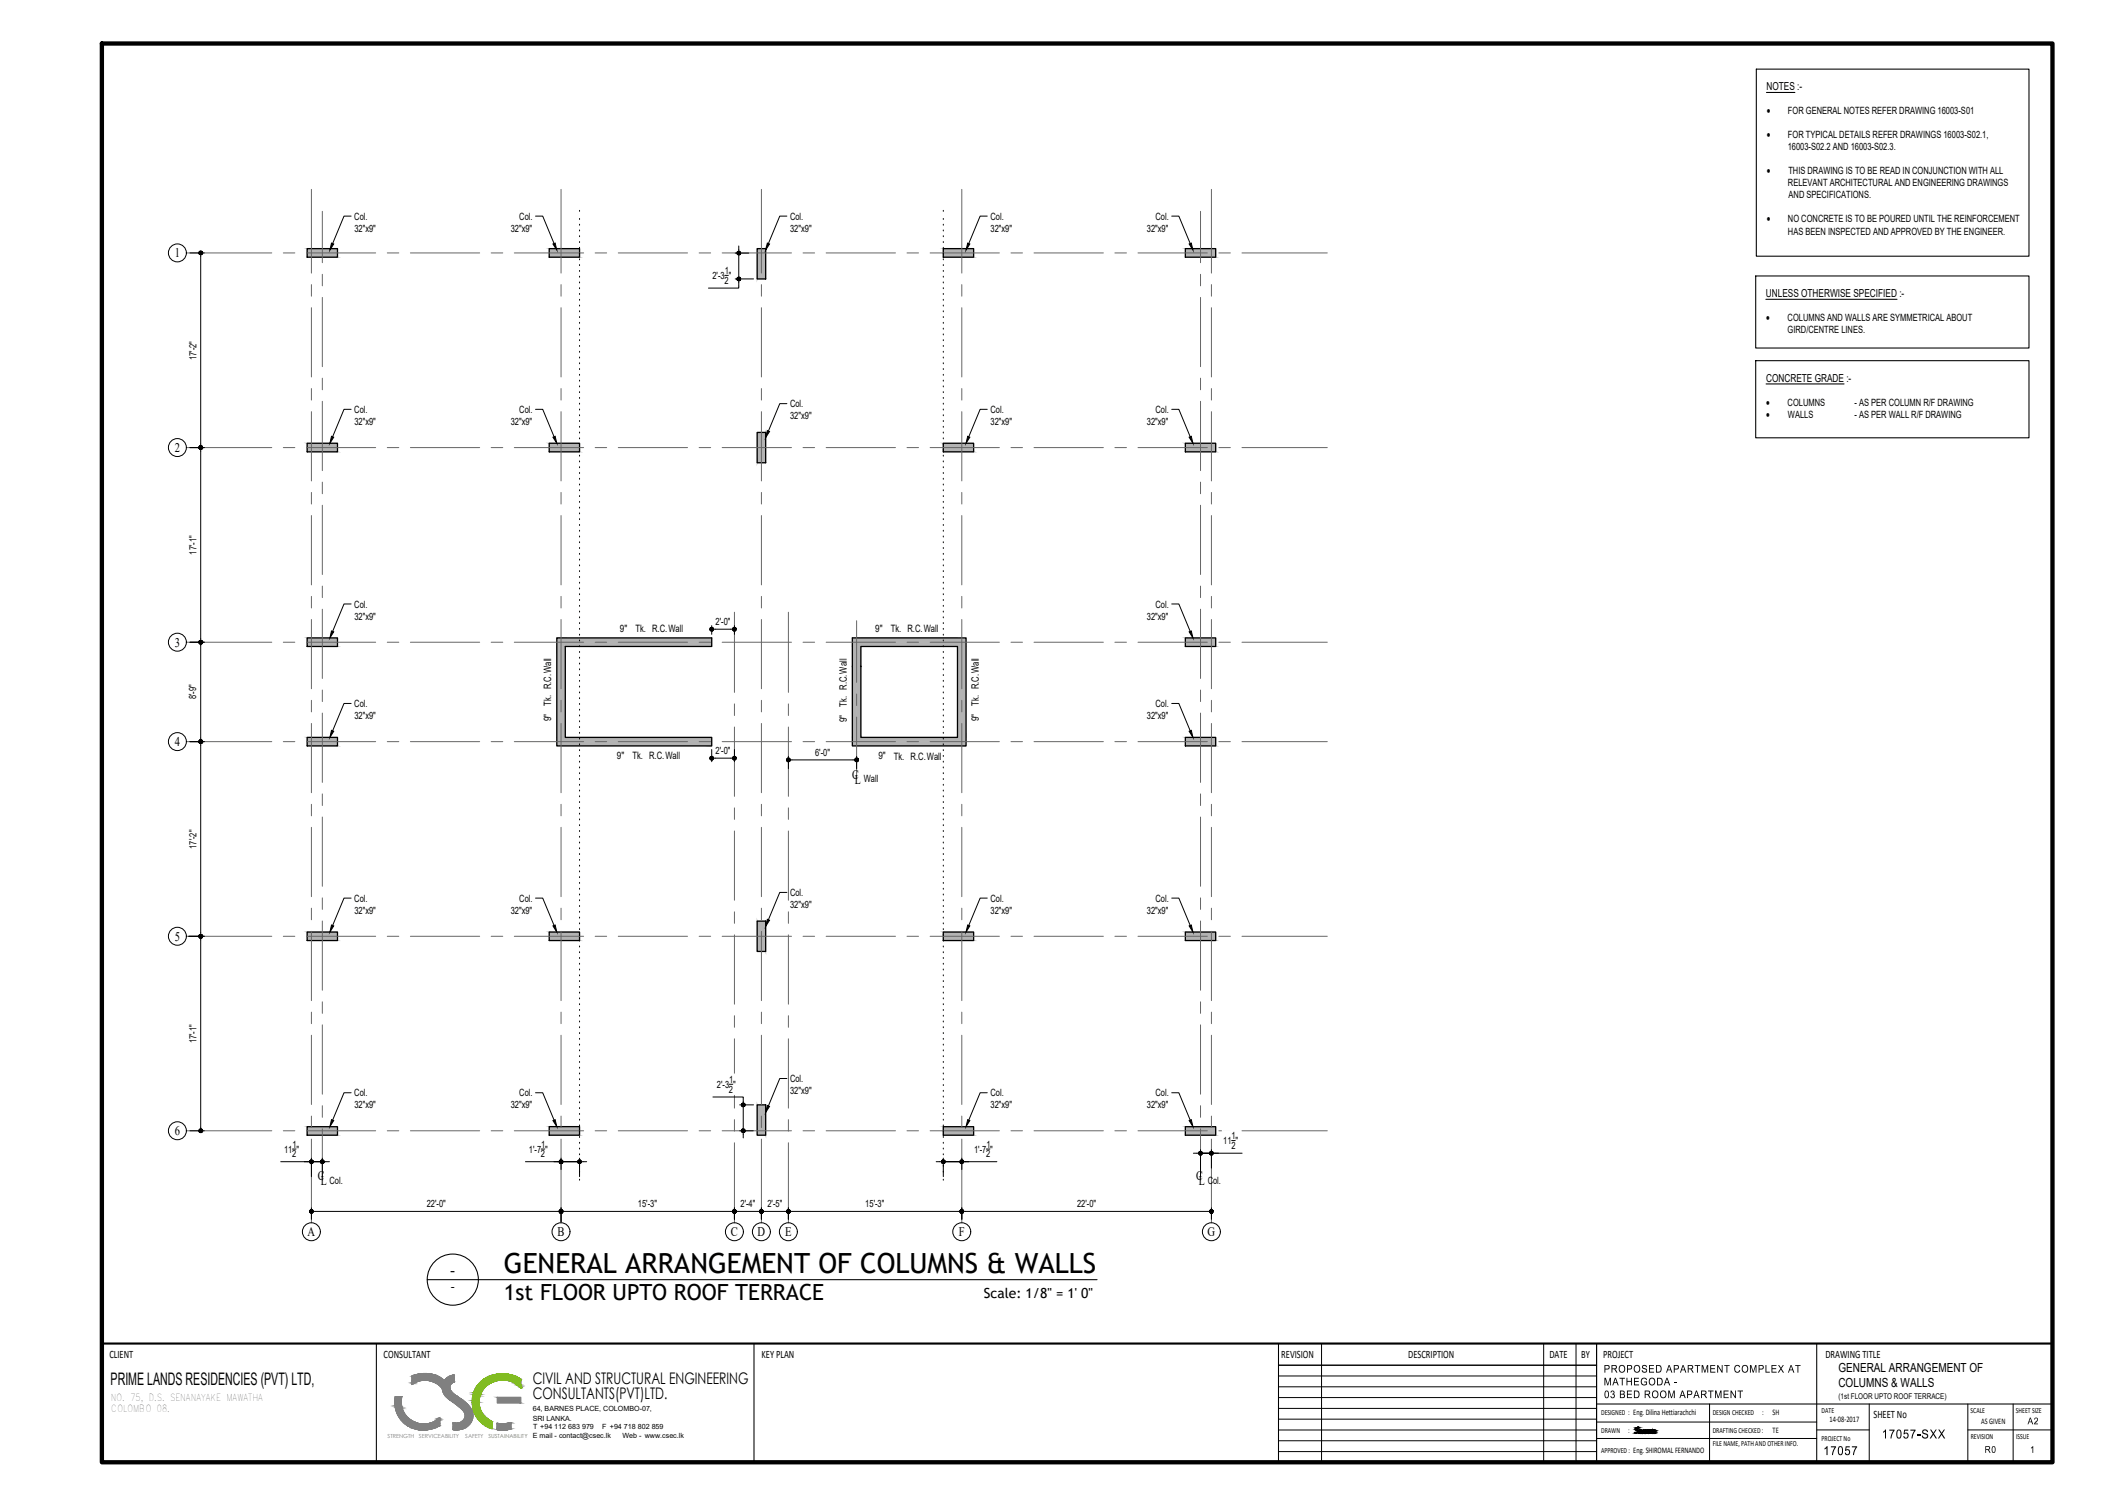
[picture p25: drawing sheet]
<svg xmlns="http://www.w3.org/2000/svg" width="594mm" height="420mm" viewBox="0 0 594 420" stroke-linecap="round" stroke-linejoin="round" font-family="sans-serif">
<defs><g id="words">
<text font-size="7.8" x="140.8" y="355.7">GENERAL ARRANGEMENT OF COLUMNS &amp; WALLS</text>
<text font-size="6.2" x="140.8" y="363.1">1st FLOOR UPTO ROOF TERRACE</text>
<text font-size="4.8" x="30.9" y="387">PRIME LANDS RESIDENCIES (PVT) LTD,</text>
<g font-size="4.5">
<text x="148.8" y="386.7">CIVIL AND STRUCTURAL ENGINEERING</text>
<text x="148.8" y="390.8">CONSULTANTS(PVT)LTD.</text>
</g>
<g font-size="3.9">
<text x="125.8" y="356.5">-</text>
<text x="274.8" y="362.5">Scale: 1/8&quot; = 1' 0&quot;</text>
</g>
<g font-size="3.7">
<text x="48.8" y="71.9">1</text>
<text x="48.8" y="126.3">2</text>
<text x="48.8" y="180.7">3</text>
<text x="48.8" y="208.4">4</text>
<text x="238" y="217.6">C</text>
<text x="238.8" y="218.9">L</text>
<text x="48.8" y="262.8">5</text>
<text x="48.8" y="317.1">6</text>
<text x="88.8" y="329.8">C</text>
<text x="334.1" y="329.8">C</text>
<text x="89.6" y="331">L</text>
<text x="334.9" y="331">L</text>
<text x="85.9" y="345.4">A</text>
<text x="155.7" y="345.4">B</text>
<text x="204.1" y="345.4">C</text>
<text x="211.6" y="345.4">D</text>
<text x="219.3" y="345.4">E</text>
<text x="267.8" y="345.4">F</text>
<text x="337.3" y="345.4">G</text>
</g>
<g font-size="3.5">
<text x="513.5" y="383.2">GENERAL ARRANGEMENT OF</text>
<text x="513.5" y="387.4">COLUMNS &amp; WALLS</text>
<text x="525.6" y="401.9">17057-SXX</text>
<text x="509.3" y="406.5">17057</text>
</g>
<g font-size="3.2">
<text x="30.6" y="379.3">CLIENT</text>
<text x="107.1" y="379.3">CONSULTANT</text>
<text x="212.7" y="379.3">KEY PLAN</text>
<text x="357.9" y="379.3">REVISION</text>
<text x="393.3" y="379.3">DESCRIPTION</text>
<text x="432.8" y="379.3">DATE</text>
<text x="441.6" y="379.3">BY</text>
<text x="447.8" y="379.3">PROJECT</text>
<text x="509.8" y="379.3">DRAWING TITLE</text>
<text x="523.3" y="396">SHEET No</text>
</g>
<g font-size="3.1">
<text x="493.4" y="25.2">NOTES :-</text>
<text x="493.2" y="83">UNLESS OTHERWISE SPECIFIED :-</text>
<text x="493.3" y="106.6">CONCRETE GRADE :-</text>
<text x="125.9" y="360.7">-</text>
</g>
<g font-size="3">
<text x="493.4" y="31.9">·</text>
<text x="493.4" y="38.6">·</text>
<text x="493.4" y="48.7">·</text>
<text x="493.4" y="62.2">·</text>
<text x="493.3" y="89.7">·</text>
<text x="493.3" y="113.4">·</text>
<text x="493.3" y="116.7">·</text>
<text x="447.9" y="383.5">PROPOSED APARTMENT COMPLEX AT</text>
<text x="447.9" y="387">MATHEGODA -</text>
<text x="448" y="390.6">03 BED ROOM APARTMENT</text>
</g>
<g font-size="2.8">
<text x="499.4" y="31.9">FOR GENERAL NOTES REFER DRAWING 16003-S01</text>
<text x="499.4" y="38.6">FOR TYPICAL DETAILS REFER DRAWINGS 16003-S02.1,</text>
<text x="499.3" y="42">16003-S02.2 AND 16003-S02.3.</text>
<text x="499.4" y="52.1">RELEVANT ARCHITECTURAL AND ENGINEERING DRAWINGS</text>
<text x="499.5" y="48.7">THIS DRAWING IS TO BE READ IN CONJUNCTION WITH ALL</text>
<text x="499.6" y="55.4">AND SPECIFICATIONS.</text>
<text x="99" y="61.4">Col.</text>
<text x="99" y="64.7">32&quot;x9&quot;</text>
<text x="142.6" y="64.7">32&quot;x9&quot;</text>
<text x="145" y="61.4">Col.</text>
<text x="220.7" y="61.4">Col.</text>
<text x="220.7" y="64.7">32&quot;x9&quot;</text>
<text x="276.6" y="61.4">Col.</text>
<text x="276.7" y="64.7">32&quot;x9&quot;</text>
<text x="320.3" y="64.7">32&quot;x9&quot;</text>
<text x="322.7" y="61.4">Col.</text>
<text x="499.4" y="62.2">NO CONCRETE IS TO BE POURED UNTIL THE REINFORCEMENT</text>
<text x="499.4" y="65.5">HAS BEEN INSPECTED AND APPROVED BY THE ENGINEER.</text>
<text x="199" y="77.9">2'-3 &quot;</text>
<text x="202.4" y="76.6">1</text>
<text x="202.4" y="79.3">2</text>
<text x="499.3" y="89.7">COLUMNS AND WALLS ARE SYMMETRICAL ABOUT</text>
<text x="499.3" y="93.1">GIRD/CENTRE LINES.</text>
<text x="54.9" y="100.6" transform="rotate(-90 54.9 100.6)">17'-2&quot;</text>
<text x="220.7" y="113.8">Col.</text>
<text x="499.3" y="113.4">COLUMNS</text>
<text x="518" y="113.4">- AS PER COLUMN R/F DRAWING</text>
<text x="99" y="115.4">Col.</text>
<text x="99" y="118.7">32&quot;x9&quot;</text>
<text x="142.6" y="118.7">32&quot;x9&quot;</text>
<text x="145" y="115.4">Col.</text>
<text x="220.7" y="117.1">32&quot;x9&quot;</text>
<text x="276.6" y="115.4">Col.</text>
<text x="276.7" y="118.7">32&quot;x9&quot;</text>
<text x="320.3" y="118.7">32&quot;x9&quot;</text>
<text x="322.7" y="115.4">Col.</text>
<text x="499.4" y="116.7">WALLS</text>
<text x="518" y="116.7">- AS PER WALL R/F DRAWING</text>
<text x="54.9" y="154.9" transform="rotate(-90 54.9 154.9)">17'-1&quot;</text>
<text x="99" y="169.7">Col.</text>
<text x="99" y="173.1">32&quot;x9&quot;</text>
<text x="320.3" y="173.1">32&quot;x9&quot;</text>
<text x="322.7" y="169.7">Col.</text>
<text x="173.2" y="176.6">9&quot;</text>
<text x="177.5" y="176.6">Tk. R.C.Wall</text>
<text x="199.9" y="174.5">2'-0&quot;</text>
<text x="244.5" y="176.6">9&quot;</text>
<text x="248.8" y="176.6">Tk. R.C.Wall</text>
<text x="54.8" y="195.4" transform="rotate(-90 54.8 195.4)">8'-9&quot;</text>
<text x="99" y="197.5">Col.</text>
<text x="153.9" y="197.2" transform="rotate(-90 153.9 197.2)">Tk. R.C.Wall</text>
<text x="236.5" y="197.4" transform="rotate(-90 236.5 197.4)">Tk. R.C.Wall</text>
<text x="273.4" y="197.2" transform="rotate(-90 273.4 197.2)">Tk. R.C.Wall</text>
<text x="322.7" y="197.5">Col.</text>
<text x="99" y="200.9">32&quot;x9&quot;</text>
<text x="153.9" y="201.5" transform="rotate(-90 153.9 201.5)">9&quot;</text>
<text x="236.5" y="201.7" transform="rotate(-90 236.5 201.7)">9&quot;</text>
<text x="273.4" y="201.5" transform="rotate(-90 273.4 201.5)">9&quot;</text>
<text x="320.3" y="200.9">32&quot;x9&quot;</text>
<text x="172.3" y="211.9">9&quot;</text>
<text x="176.6" y="212">Tk. R.C.Wall</text>
<text x="199.9" y="210.6">2'-0&quot;</text>
<text x="227.7" y="211.1">6'-0&quot;</text>
<text x="245.3" y="212.2">9&quot;</text>
<text x="249.6" y="212.2">Tk. R.C.Wall</text>
<text x="241.3" y="218.6">Wall</text>
<text x="54.9" y="237.1" transform="rotate(-90 54.9 237.1)">17'-2&quot;</text>
<text x="99" y="251.9">Col.</text>
<text x="145" y="251.9">Col.</text>
<text x="220.7" y="250.3">Col.</text>
<text x="276.6" y="251.9">Col.</text>
<text x="322.7" y="251.9">Col.</text>
<text x="99" y="255.3">32&quot;x9&quot;</text>
<text x="142.6" y="255.3">32&quot;x9&quot;</text>
<text x="220.7" y="253.7">32&quot;x9&quot;</text>
<text x="276.7" y="255.3">32&quot;x9&quot;</text>
<text x="320.3" y="255.3">32&quot;x9&quot;</text>
<text x="54.9" y="291.5" transform="rotate(-90 54.9 291.5)">17'-1&quot;</text>
<text x="200.2" y="303.9">2'-3 &quot;</text>
<text x="203.6" y="305.2">2</text>
<text x="203.7" y="302.6">1</text>
<text x="220.7" y="302.3">Col.</text>
<text x="220.7" y="305.7">32&quot;x9&quot;</text>
<text x="99" y="306.3">Col.</text>
<text x="99" y="309.6">32&quot;x9&quot;</text>
<text x="142.6" y="309.6">32&quot;x9&quot;</text>
<text x="145" y="306.3">Col.</text>
<text x="276.6" y="306.3">Col.</text>
<text x="276.7" y="309.6">32&quot;x9&quot;</text>
<text x="320.3" y="309.6">32&quot;x9&quot;</text>
<text x="322.7" y="306.3">Col.</text>
<text x="79.4" y="322">11 &quot;</text>
<text x="81.6" y="323.3">2</text>
<text x="81.7" y="320.7">1</text>
<text x="147.7" y="322">1'-7 &quot;</text>
<text x="151.1" y="323.3">2</text>
<text x="151.1" y="320.7">1</text>
<text x="272.1" y="322">1'-7 &quot;</text>
<text x="275.4" y="323.3">2</text>
<text x="275.5" y="320.7">1</text>
<text x="341.7" y="319.6">11 &quot;</text>
<text x="343.9" y="321">2</text>
<text x="344" y="318.3">1</text>
<text x="92" y="330.7">Col.</text>
<text x="337.3" y="330.7">Col.</text>
<text x="119.2" y="337.2">22'-0&quot;</text>
<text x="178.2" y="337.2">15'-3&quot;</text>
<text x="206.8" y="337.2">2'-4&quot;</text>
<text x="214.4" y="337.2">2'-5&quot;</text>
<text x="241.7" y="337.2">15'-3&quot;</text>
<text x="300.8" y="337.2">22'-0&quot;</text>
</g>
<g font-size="2.7">
<text x="31" y="391.4">NO. 75, D.S. SENANAYAKE MAWATHA</text>
<text x="31" y="394.4">COLOMBO 08.</text>
</g>
<g font-size="2.6">
<text x="566.3" y="397.9">A2</text>
<text x="554.3" y="405.9">R0</text>
<text x="567" y="405.9">1</text>
</g>
<g font-size="2.4">
<text x="495.1" y="395.4">SH</text>
<text x="495.1" y="400.2">TE</text>
<text x="511" y="397.4">14-08-2017</text>
<text x="553.3" y="397.7">AS GIVEN</text>
</g>
<g font-size="2.2">
<text x="447.2" y="395.4">DESIGNED : Eng. Dilina Hettiarachchi</text>
<text x="478.4" y="395.4">DESIGN CHECKED</text>
<text x="492.1" y="395.4">:</text>
<text x="508.8" y="394.8">DATE</text>
<text x="513.5" y="390.7">(1st FLOOR UPTO ROOF TERRACE)</text>
<text x="550.4" y="394.8">SCALE</text>
<text x="563.1" y="394.8">SHEET SIZE</text>
<text x="447.2" y="400.2">DRAWN</text>
<text x="454.7" y="400.2">:</text>
<text x="478.4" y="400.2">DRAFTING CHECKED :</text>
<text x="550.4" y="402">REVISION</text>
<text x="563.1" y="402">ISSUE</text>
<text x="447.2" y="405.9">APPROVED : Eng. SHIROMAL FERNANDO</text>
<text x="478.4" y="404.1">FILE NAME, PATH AND OTHER INFO.</text>
<text x="508.8" y="402.5">PROJECT No</text>
</g>
<g font-size="2">
<text x="148.8" y="394.3">64, BARNES PLACE, COLOMBO-07,</text>
<text x="148.8" y="396.9">SRI LANKA.</text>
<text x="148.8" y="401.7">E mail - contact@csec.lk</text>
<text x="148.9" y="399.3">T +94 112 683 979</text>
<text x="168.2" y="399.3">F +94 718 802 859</text>
<text x="173.9" y="401.7">Web - www.csec.lk</text>
</g>
<g font-size="1.6" fill="#808080">
<text x="108.3" y="401.6">STRENGTH</text>
<text x="117" y="401.6">SERVICEABILITY</text>
<text x="129.9" y="401.6">SAFETY</text>
</g>
<text font-size="1.6" fill="#81bc21" x="136.4" y="401.6">SUSTAINABILITY</text>
</g></defs>
<!-- layer: S-H-Conc -->
<g fill="#b3b3b3" stroke="#b3b3b3" stroke-width=".28">
<path d="M240.4 178.2h27zM240.4 178.2h27z"/>
<path d="M238.1 178.2l31.7 2.4v-2.4zM238.1 178.2l31.7 2.4h-31.7z"/>
<path d="M238.1 180.6h2.3zM238.1 180.6h2.3z"/>
<path d="M155.5 178.2l43.3 2.4v-2.4zM155.5 178.2l43.3 2.4h-43.3z"/>
<path d="M238.1 180.6l2.3 5.5v-5.5zM238.1 180.6l2.3 5.5h-2.3z"/>
<path d="M238.1 186.1l2.3 19.9v-19.9zM238.1 186.1l2.3 19.9h-2.3z"/>
<path d="M267.4 180.6l2.4 25.4v-25.4zM267.4 180.6l2.4 25.4h-2.4z"/>
<path d="M155.5 180.6l2.4 25.4v-25.4zM155.5 180.6l2.4 25.4h-2.4z"/>
<path d="M238.1 206l31.7 2.4v-2.4zM238.1 206l31.7 2.4h-31.7z"/>
<path d="M155.5 206l43.3 2.4v-2.4zM155.5 206l43.3 2.4h-43.3z"/>
</g>
<!-- layer: S-Con in Sec -->
<path d="M155.5 178.2h43.3v2.4h-40.9v25.4h40.9v2.4h-43.3zM238.1 178.2h31.7v30.2h-31.7zM240.4 180.6h27v25.4h-27z" fill="none" stroke="#000" stroke-width=".36"/>
<!-- layer: S-Column -->
<g fill="#b3b3b3" stroke="#b3b3b3" stroke-width=".28">
<path d="M85.8 314.8l8.5 2.3v-2.3zM85.8 314.8l8.5 2.3h-8.5z"/>
<path d="M153.4 314.7l8.5 2.4v-2.4zM153.4 314.7l8.5 2.4h-8.5z"/>
<path d="M263.5 314.8l8.4 2.3v-2.3zM263.5 314.8l8.4 2.3h-8.4z"/>
<path d="M331.1 314.8l8.4 2.3v-2.3zM331.1 314.8l8.4 2.3h-8.4z"/>
<path d="M331.1 260.4l8.4 2.3v-2.3zM331.1 260.4l8.4 2.3h-8.4z"/>
<path d="M263.5 260.4l8.4 2.3v-2.3zM263.5 260.4l8.4 2.3h-8.4z"/>
<path d="M153.4 260.4l8.5 2.3v-2.3zM153.4 260.4l8.5 2.3h-8.5z"/>
<path d="M85.8 260.4l8.5 2.3v-2.3zM85.8 260.4l8.5 2.3h-8.5z"/>
<path d="M85.8 206l8.5 2.4v-2.4zM85.8 206l8.5 2.4h-8.5z"/>
<path d="M331.1 206l8.4 2.4v-2.4zM331.1 206l8.4 2.4h-8.4z"/>
<path d="M85.8 178.2l8.5 2.4v-2.4zM85.8 178.2l8.5 2.4h-8.5z"/>
<path d="M331.1 178.2l8.4 2.4v-2.4zM331.1 178.2l8.4 2.4h-8.4z"/>
<path d="M85.8 123.8l8.5 2.4v-2.4zM85.8 123.8l8.5 2.4h-8.5z"/>
<path d="M153.4 123.8l8.5 2.4v-2.4zM153.4 123.8l8.5 2.4h-8.5z"/>
<path d="M211.5 120.8v8.5l2.4-8.5zM213.9 120.8v8.5h-2.4z"/>
<path d="M263.5 123.8l8.4 2.4v-2.4zM263.5 123.8l8.4 2.4h-8.4z"/>
<path d="M331.1 123.8l8.4 2.4v-2.4zM331.1 123.8l8.4 2.4h-8.4z"/>
<path d="M85.8 69.5l8.5 2.3v-2.3zM85.8 69.5l8.5 2.3h-8.5z"/>
<path d="M153.4 69.5l8.5 2.3v-2.3zM153.4 69.5l8.5 2.3h-8.5z"/>
<path d="M211.5 69.5v8.4l2.4-8.4zM213.9 69.5v8.4h-2.4z"/>
<path d="M263.5 69.5l8.4 2.3v-2.3zM263.5 69.5l8.4 2.3h-8.4z"/>
<path d="M331.1 69.5l8.4 2.3v-2.3zM331.1 69.5l8.4 2.3h-8.4z"/>
<path d="M211.5 257.3l2.4 8.5h-2.4zM211.5 257.3l2.4 8.5v-8.5z"/>
<path d="M211.5 308.7l2.4 8.4h-2.4zM211.5 308.7l2.4 8.4v-8.4z"/>
</g>
<g fill="none" stroke="#000" stroke-width=".36">
<path d="M85.8 69.5h8.5v2.3h-8.5zM153.4 69.5h8.5v2.3h-8.5zM211.5 69.5h2.4v8.4h-2.4zM263.5 69.5h8.4v2.3h-8.4zM331.1 69.5h8.4v2.3h-8.4zM85.8 123.8h8.5v2.4h-8.5zM153.4 123.8h8.5v2.4h-8.5zM211.5 120.8h2.4v8.5h-2.4zM263.5 123.8h8.4v2.4h-8.4zM331.1 123.8h8.4v2.4h-8.4zM85.8 178.2h8.5v2.4h-8.5zM331.1 178.2h8.4v2.4h-8.4z"/>
<path d="M85.8 206h8.5v2.4h-8.5zM331.1 206h8.4v2.4h-8.4zM211.5 257.3h2.4v8.5h-2.4zM85.8 260.4h8.5v2.3h-8.5zM153.4 260.4h8.5v2.3h-8.5zM263.5 260.4h8.4v2.3h-8.4zM331.1 260.4h8.4v2.3h-8.4zM85.8 314.8h8.5v2.3h-8.5zM153.4 314.7h8.5v2.4h-8.5zM211.5 308.7h2.4v8.4h-2.4zM263.5 314.8h8.4v2.3h-8.4zM331.1 314.8h8.4v2.3h-8.4z"/>
</g>
<!-- layer: Grid Line -->
<g fill="none" stroke="#666" stroke-width=".28">
<path d="M87 52.9v23.4M156.7 52.9v23.4M212.7 52.9v23.4M268.6 52.9v23.4M338.4 52.9v23.4M52.1 70.7h23.8M79.1 70.7h3.2M85.6 70.7h19.3M87 79.5v3.2M108.2 70.7h3.2M114.6 70.7h19.4M137.2 70.7h3.2"/>
<path d="M143.6 70.7h19.4M156.7 79.5v3.2M166.2 70.7h3.2M172.7 70.7h19.3M195.3 70.7h3.2M201.7 70.7h19.4M212.7 79.5v3.2M224.3 70.7h3.2M230.7 70.7h19.4M253.3 70.7h3.2M259.8 70.7h19.3M268.6 79.5v3.2"/>
<path d="M282.4 70.7h3.2M288.8 70.7h19.4M311.4 70.7h3.2M317.8 70.7h19.4M338.4 79.5v3.2M340.4 70.7h3.2M346.9 70.7h23.8M87 86v19.3M156.7 86v19.3M212.7 86v19.3M268.6 86v19.3M338.4 86v19.3"/>
<path d="M87 108.5v3.3M87 115v19.4M156.7 108.5v3.3M156.7 115v19.4M212.7 108.5v3.3M212.7 115v19.4M268.6 108.5v3.3M268.6 115v19.4M338.4 108.5v3.3M338.4 115v19.4M52.1 125h23.8M79.1 125h3.2"/>
<path d="M85.6 125h19.3M87 137.6v3.2M108.2 125h3.2M114.6 125h19.4M137.2 125h3.2M143.6 125h19.4M156.7 137.6v3.2M166.2 125h3.2M172.7 125h19.3M195.3 125h3.2M201.7 125h19.4M212.7 137.6v3.2"/>
<path d="M224.3 125h3.2M230.7 125h19.4M253.3 125h3.2M259.8 125h19.3M268.6 137.6v3.2M282.4 125h3.2M288.8 125h19.4M311.4 125h3.2M317.8 125h19.4M338.4 137.6v3.2M340.4 125h3.2M346.9 125h23.8"/>
<path d="M87 144v19.4M156.7 144v19.4M212.7 144v19.4M268.6 144v19.4M338.4 144v19.4M52.1 179.4h23.8M79.1 179.4h3.2M85.6 179.4h19.3M87 166.6v3.2M87 173.1v19.3M108.2 179.4h3.2M114.6 179.4h19.4"/>
<path d="M137.2 179.4h3.2M143.6 179.4h19.4M156.7 166.6v3.2M156.7 173.1v19.3M166.2 179.4h3.2M172.7 179.4h19.3M195.3 179.4h3.2M201.7 179.4h19.4M205.1 171v22.4M212.7 166.6v3.2M212.7 173.1v19.3M220.2 171v22.4"/>
<path d="M224.3 179.4h3.2M230.7 179.4h19.4M253.3 179.4h3.2M259.8 179.4h19.3M268.6 166.6v3.2M268.6 173.1v19.3M282.4 179.4h3.2M288.8 179.4h19.4M311.4 179.4h3.2M317.8 179.4h19.4M338.4 166.6v3.2M338.4 173.1v19.3"/>
<path d="M340.4 179.4h3.2M346.9 179.4h23.8M87 195.7v3.2M156.7 195.7v3.2M205.1 196.6v3.3M212.7 195.7v3.2M220.2 196.6v3.3M268.6 195.7v3.2M338.4 195.7v3.2M52.1 207.2h23.8M79.1 207.2h3.2M85.6 207.2h19.3"/>
<path d="M87 202.1v19.4M108.2 207.2h3.2M114.6 207.2h19.4M137.2 207.2h3.2M143.6 207.2h19.4M156.7 202.1v19.4M166.2 207.2h3.2M172.7 207.2h19.3M195.3 207.2h3.2M201.7 207.2h19.4M205.1 203.1v19.4M212.7 202.1v19.4"/>
<path d="M220.2 203.1v19.4M224.3 207.2h3.2M230.7 207.2h19.4M253.3 207.2h3.2M259.8 207.2h19.3M268.6 202.1v19.4M282.4 207.2h3.2M288.8 207.2h19.4M311.4 207.2h3.2M317.8 207.2h19.4M338.4 202.1v19.4M340.4 207.2h3.2"/>
<path d="M346.9 207.2h23.8M87 224.7v3.2M87 231.1v19.4M156.7 224.7v3.2M156.7 231.1v19.4M205.1 225.7v3.2M205.1 232.1v19.4M212.7 224.7v3.2M212.7 231.1v19.4M220.2 225.7v3.2M220.2 232.1v19.4M268.6 224.7v3.2"/>
<path d="M268.6 231.1v19.4M338.4 224.7v3.2M338.4 231.1v19.4M87 253.7v3.2M156.7 253.7v3.2M205.1 254.7v3.2M212.7 253.7v3.2M220.2 254.7v3.2M268.6 253.7v3.2M338.4 253.7v3.2M52.1 261.6h23.8M79.1 261.6h3.2"/>
<path d="M85.6 261.6h19.3M87 260.2v19.3M108.2 261.6h3.2M114.6 261.6h19.4M137.2 261.6h3.2M143.6 261.6h19.4M156.7 260.2v19.3M166.2 261.6h3.2M172.7 261.6h19.3M195.3 261.6h3.2M201.7 261.6h19.4M205.1 261.2v19.3"/>
<path d="M212.7 260.2v19.3M220.2 261.2v19.3M224.3 261.6h3.2M230.7 261.6h19.4M253.3 261.6h3.2M259.8 261.6h19.3M268.6 260.2v19.3M282.4 261.6h3.2M288.8 261.6h19.4M311.4 261.6h3.2M317.8 261.6h19.4M338.4 260.2v19.3"/>
<path d="M340.4 261.6h3.2M346.9 261.6h23.8M87 282.8v3.2M87 289.2v19.4M156.7 282.8v3.2M156.7 289.2v19.4M205.1 283.7v3.3M205.1 290.2v19.4M212.7 282.8v3.2M212.7 289.2v19.4M220.2 283.7v3.3M220.2 290.2v19.4"/>
<path d="M268.6 282.8v3.2M268.6 289.2v19.4M338.4 282.8v3.2M338.4 289.2v19.4M52.1 315.9h23.8M79.1 315.9h3.2M85.6 315.9h19.3M87 311.8v3.2M87 318.2v23.4M108.2 315.9h3.2M114.6 315.9h19.4M137.2 315.9h3.2"/>
<path d="M143.6 315.9h19.4M156.7 311.8v3.2M156.7 318.2v23.4M166.2 315.9h3.2M172.7 315.9h19.3M195.3 315.9h3.2M201.7 315.9h19.4M205.1 312.8v3.2M205.1 319.2v22.4M212.7 311.8v3.2M212.7 318.2v23.4M220.2 312.8v3.2"/>
<path d="M220.2 319.2v22.4M224.3 315.9h3.2M230.7 315.9h19.4M253.3 315.9h3.2M259.8 315.9h19.3M268.6 311.8v3.2M268.6 318.2v23.4M282.4 315.9h3.2M288.8 315.9h19.4M311.4 315.9h3.2M317.8 315.9h19.4M338.4 311.8v3.2"/>
<path d="M338.4 318.2v23.4M340.4 315.9h3.2M346.9 315.9h23.8"/>
</g>
<g fill="none" stroke="#000" stroke-width=".28">
<circle cx="49.5" cy="70.7" r="2.51"/>
<circle cx="49.5" cy="125" r="2.51"/>
<circle cx="49.5" cy="179.4" r="2.51"/>
<circle cx="49.5" cy="207.2" r="2.51"/>
<circle cx="49.5" cy="261.6" r="2.51"/>
<circle cx="49.5" cy="315.9" r="2.51"/>
<circle cx="87" cy="344.1" r="2.51"/>
<circle cx="156.7" cy="344.1" r="2.51"/>
<circle cx="205.1" cy="344.1" r="2.51"/>
<circle cx="212.7" cy="344.1" r="2.51"/>
<circle cx="220.2" cy="344.1" r="2.51"/>
<circle cx="268.6" cy="344.1" r="2.51"/>
<circle cx="338.3" cy="344.1" r="2.51"/>
</g>
<!-- layer: S-Dim-Grid -->
<g fill="none" stroke="#000" stroke-width=".28">
<path d="M53.1 70.7h4M56.1 71.1v53.4M53.1 125h4M56.1 125.5v53.4M53.1 179.4h4M56.1 179.9v26.8M53.1 207.2h4M56.1 207.7v53.4M52.7 261.6h4.4M56.1 262.1v53.3M53.1 315.9h4M87 337.4v3.2"/>
<path d="M87.5 338.4h68.7M156.7 337.4v3.9M157.2 338.4h47.4M205.1 337.4v3.2M205.6 338.4h6.6M212.7 337.4v3.2M213.2 338.4h6.5M220.2 337.4v3.2M220.7 338.4h47.4M268.6 337.4v3.2M269.1 338.4h68.7M338.4 337.4v3.2"/>
</g>
<g fill="#000" stroke="#000" stroke-width=".28">
<path d="M56.1 70.2h.1l-.1 .5zM56.1 125v.5h-.2zM56.1 124.5l.1 .1-.1 .4zM56.1 179.4v.5h-.2zM56.1 178.9l.1 .1-.1 .4zM56.1 207.2v.5h-.2zM56.1 206.7h.1l-.1 .5zM56.1 261.6v.5l-.2-.1zM56.1 261.1h.1l-.1 .5zM56.1 315.9v.5h-.2zM86.5 338.2l.5 .2h-.5zM156.2 338.2l.5 .2h-.5z"/>
<path d="M156.7 338.4h.5v.2zM204.7 338.2l.4 .2h-.5zM205.1 338.4h.5v.2zM212.2 338.2l.5 .2h-.5zM212.7 338.4h.5l-.1 .2zM219.7 338.2l.5 .2h-.5zM220.2 338.4h.5v.2zM268.2 338.2l.4 .2h-.5zM268.6 338.4h.5v.2zM338.4 338.4h.4v.2z"/>
<path d="M55.6 70.5v.2h.5zM55.6 70.7h.5l-.5 .2zM55.6 70.9l.1 .1 .4-.3z"/>
<path d="M56.1 70.7l-.4 .3 .2 .1zM56.1 70.7v.4h-.2zM56.1 70.7v.4h.1z"/>
<path d="M55.9 70.2l.2 .5v-.5zM55.7 70.3l.2-.1 .2 .5zM55.7 70.3l-.1 .2 .5 .2z"/>
<path d="M56.1 70.7l.1 .4 .2-.1zM56.1 70.7l.4 .2-.1 .1zM56.1 70.7l.4 .2 .1-.2z"/>
<path d="M56.1 70.7h.5l-.1-.2zM56.1 70.7l.3-.4 .1 .2zM56.2 70.2l-.1 .5 .3-.4z"/>
<path d="M55.6 125v.2l.5-.2zM55.6 125.2l.5-.2-.4 .4zM56.1 125l-.4 .4 .2 .1z"/>
<path d="M55.6 124.8v.2h.5zM55.6 125h.5l-.5 .2zM55.6 125.2l.1 .2 .4-.4z"/>
<path d="M56.1 125l-.4 .4 .2 .1zM56.1 125v.5h-.2zM56.1 125v.5h.1z"/>
<path d="M55.7 124.7l.4 .3-.2-.4zM55.7 124.7l.4 .3-.5-.2zM55.6 124.8v.2h.5z"/>
<path d="M55.9 124.6l.2 .4v-.5zM55.7 124.7l.2-.1 .2 .4zM55.7 124.7l-.1 .1 .5 .2z"/>
<path d="M56.1 125v.5h.1zM56.1 125l.3 .4-.2 .1zM56.1 125l.3 .4 .1-.2z"/>
<path d="M56.1 125l.1 .5 .2-.1zM56.1 125l.4 .2-.1 .2zM56.1 125l.4 .2 .1-.2z"/>
<path d="M56.2 124.6l-.1 .4 .3-.3zM56.1 124.5l.1 .1-.1 .4zM55.9 124.6l.2 .4v-.5z"/>
<path d="M56.1 125l.4 .2 .1-.2zM56.1 125l.4-.2 .1 .2zM56.1 125l.4-.2-.1-.1z"/>
<path d="M56.1 125h.5l-.1-.2zM56.1 125l.3-.3 .1 .1zM56.2 124.6l-.1 .4 .3-.3z"/>
<path d="M55.6 179.4v.2l.5-.2zM55.6 179.6l.5-.2-.4 .4zM56.1 179.4l-.4 .4 .2 .1z"/>
<path d="M55.6 179.2v.2h.5zM55.6 179.4h.5l-.5 .2zM55.6 179.6l.1 .2 .4-.4z"/>
<path d="M56.1 179.4l-.4 .4 .2 .1zM56.1 179.4v.5h-.2zM56.1 179.4v.5h.1z"/>
<path d="M55.7 179.1l.4 .3-.2-.4zM55.7 179.1l.4 .3-.5-.2zM55.6 179.2v.2h.5z"/>
<path d="M55.9 179l.2 .4v-.5zM55.7 179.1l.2-.1 .2 .4zM55.7 179.1l-.1 .1 .5 .2z"/>
<path d="M56.1 179.4v.5h.1zM56.1 179.4l.3 .4-.2 .1zM56.1 179.4l.3 .4 .1-.2z"/>
<path d="M56.1 179.4l.1 .5 .2-.1zM56.1 179.4l.4 .2-.1 .2zM56.1 179.4l.4 .2 .1-.2z"/>
<path d="M56.2 179l-.1 .4 .3-.3zM56.1 178.9l.1 .1-.1 .4zM55.9 179l.2 .4v-.5z"/>
<path d="M56.1 179.4l.4 .2 .1-.2zM56.1 179.4l.4-.2 .1 .2zM56.1 179.4l.4-.2-.1-.1z"/>
<path d="M56.1 179.4h.5l-.1-.2zM56.1 179.4l.3-.3 .1 .1zM56.2 179l-.1 .4 .3-.3z"/>
<path d="M55.6 207.2v.2l.5-.2zM55.6 207.4l.5-.2-.4 .3zM56.1 207.2l-.4 .3 .2 .2z"/>
<path d="M55.6 207v.2h.5zM55.6 207.2h.5l-.5 .2zM55.6 207.4l.1 .1 .4-.3z"/>
<path d="M56.1 207.2l-.4 .3 .2 .2zM56.1 207.2v.5h-.2zM56.1 207.2v.5h.1z"/>
<path d="M55.7 206.8l.4 .4-.2-.5zM55.7 206.8l.4 .4-.5-.2zM55.6 207v.2h.5z"/>
<path d="M55.9 206.7l.2 .5v-.5zM55.7 206.8l.2-.1 .2 .5zM55.7 206.8l-.1 .2 .5 .2z"/>
<path d="M56.1 207.2v.5h.1zM56.1 207.2l.3 .3-.2 .2zM56.1 207.2l.3 .3 .1-.1z"/>
<path d="M56.1 207.2l.1 .5 .2-.2zM56.1 207.2l.4 .2-.1 .1zM56.1 207.2l.4 .2 .1-.2z"/>
<path d="M56.2 206.7l-.1 .5 .3-.4zM56.1 206.7h.1l-.1 .5zM55.9 206.7l.2 .5v-.5z"/>
<path d="M56.1 207.2l.4 .2 .1-.2zM56.1 207.2l.4-.2 .1 .2zM56.1 207.2l.4-.2-.1-.2z"/>
<path d="M56.1 207.2h.5l-.1-.2zM56.1 207.2l.3-.4 .1 .2zM56.2 206.7l-.1 .5 .3-.4z"/>
<path d="M55.6 261.6v.2l.5-.2zM55.6 261.8l.5-.2-.4 .3zM56.1 261.6l-.4 .3 .2 .1z"/>
<path d="M55.6 261.4v.2h.5zM55.6 261.6h.5l-.5 .2zM55.6 261.8l.1 .1 .4-.3z"/>
<path d="M56.1 261.6l-.4 .3 .2 .1zM56.1 261.6v.5l-.2-.1zM56.1 261.6v.5l.1-.1z"/>
<path d="M55.7 261.2l.4 .4-.2-.5zM55.7 261.2l.4 .4-.5-.2zM55.6 261.4v.2h.5z"/>
<path d="M56.1 261.6v.5l.1-.1zM56.1 261.6l.3 .3-.2 .1zM56.1 261.6l.3 .3 .1-.1z"/>
<path d="M55.9 261.1l.2 .5v-.5zM55.7 261.2l.2-.1 .2 .5zM55.7 261.2l-.1 .2 .5 .2z"/>
<path d="M56.1 261.6l.1 .4 .2-.1zM56.1 261.6l.4 .2-.1 .1zM56.1 261.6l.4 .2 .1-.2z"/>
<path d="M56.2 261.1l-.1 .5 .3-.4zM56.1 261.1h.1l-.1 .5zM55.9 261.1l.2 .5v-.5z"/>
<path d="M56.1 261.6l.4 .2 .1-.2zM56.1 261.6l.4-.2 .1 .2zM56.1 261.6l.4-.2-.1-.2z"/>
<path d="M56.1 261.6h.5l-.1-.2zM56.1 261.6l.3-.4 .1 .2zM56.2 261.1l-.1 .5 .3-.4z"/>
<path d="M55.6 315.9v.2l.5-.2zM55.6 316.1l.5-.2-.4 .4zM56.1 315.9l-.4 .4 .2 .1z"/>
<path d="M55.7 315.5l.4 .4-.2-.5zM55.7 315.5l.4 .4-.5-.2zM55.6 315.7v.2h.5z"/>
<path d="M56.1 315.9v.5h.1zM56.1 315.9l.3 .4-.2 .1zM56.1 315.9l.3 .4 .1-.2z"/>
<path d="M56.2 315.4l-.1 .5 .3-.4zM56.1 315.4h.1l-.1 .5zM55.9 315.4l.2 .5v-.5z"/>
<path d="M56.1 315.9l.4 .2 .1-.2zM56.1 315.9l.4-.2 .1 .2zM56.4 315.5l-.3 .4 .4-.2z"/>
<path d="M86.5 338.4v.2l.5-.2zM86.5 338.6l.5-.2-.4 .4zM87 338.4l-.4 .4 .2 .1z"/>
<path d="M87 338.4l-.2 .5h.2zM87 338.4l.2 .5h-.2zM87 338.4l.2 .5 .1-.1z"/>
<path d="M86.8 338l.2 .4v-.5zM86.6 338.1l.2-.1 .2 .4zM86.6 338.1l-.1 .1 .5 .2z"/>
<path d="M87 338.4l.3 .4 .1-.2zM87 338.4h.5l-.1 .2zM87 338.4h.5l-.1-.2z"/>
<path d="M87 338.4l.4-.2-.1-.1zM87.2 338l.1 .1-.3 .3zM87 337.9v.5l.2-.4z"/>
<path d="M156.2 338.4v.2l.5-.2zM156.2 338.6l.5-.2-.4 .4zM156.7 338.4l-.4 .4 .2 .1z"/>
<path d="M156.2 338.6l.1 .2 .4-.4zM156.3 338.8l.4-.4-.2 .5zM156.7 338.4l-.2 .5h.2z"/>
<path d="M156.3 338.1l-.1 .1 .5 .2zM156.2 338.2l.5 .2h-.5zM156.2 338.4v.2l.5-.2z"/>
<path d="M156.7 338.4l-.2 .5h.2zM156.7 338.4l.2 .5h-.2zM156.7 338.4l.2 .5 .2-.1z"/>
<path d="M156.7 338.4v.5h.2zM156.7 338.4l.4 .4-.2 .1zM156.7 338.4l.4 .4 .1-.2z"/>
<path d="M156.5 338l.2 .4v-.5zM156.3 338.1l.2-.1 .2 .4zM156.3 338.1l-.1 .1 .5 .2z"/>
<path d="M156.7 337.9v.5l.2-.4zM156.5 338l.2-.1v.5zM156.3 338.1l.4 .3-.2-.4z"/>
<path d="M156.7 338.4l.4 .4 .1-.2zM156.7 338.4h.5v.2zM156.7 338.4h.5v-.2z"/>
<path d="M156.7 338.4l.5-.2-.1-.1zM156.9 338l.2 .1-.4 .3zM156.7 337.9v.5l.2-.4z"/>
<path d="M156.7 338.4h.5v-.2zM156.7 338.4l.4-.3 .1 .1zM156.9 338l-.2 .4 .4-.3z"/>
<path d="M204.6 338.4l.1 .2 .4-.2zM204.7 338.6l.4-.2-.3 .4zM205.1 338.4l-.3 .4 .1 .1z"/>
<path d="M204.7 338.6l.1 .2 .3-.4zM204.8 338.8l.3-.4-.2 .5zM205.1 338.4l-.2 .5h.2z"/>
<path d="M204.8 338.1l-.1 .1 .4 .2zM204.7 338.2l.4 .2h-.5zM204.6 338.4l.1 .2 .4-.2z"/>
<path d="M205.1 338.4l-.2 .5h.2zM205.1 338.4l.2 .5h-.2zM205.1 338.4l.2 .5 .2-.1z"/>
<path d="M205.1 338.4v.5h.2zM205.1 338.4l.4 .4-.2 .1zM205.1 338.4l.4 .4 .1-.2z"/>
<path d="M204.9 338l.2 .4v-.5zM204.8 338.1l.1-.1 .2 .4zM204.8 338.1l-.1 .1 .4 .2z"/>
<path d="M205.1 337.9v.5l.2-.4zM204.9 338l.2-.1v.5zM204.8 338.1l.3 .3-.2-.4z"/>
<path d="M205.1 338.4l.4 .4 .1-.2zM205.1 338.4h.5v.2zM205.1 338.4h.5v-.2z"/>
<path d="M205.5 338.1l-.4 .3 .5-.2zM205.3 338l.2 .1-.4 .3zM205.1 337.9v.5l.2-.4z"/>
<path d="M205.1 338.4h.5v-.2zM205.1 338.4l.4-.3 .1 .1zM205.3 338l-.2 .4 .4-.3z"/>
<path d="M212.2 338.4v.2l.5-.2zM212.2 338.6l.5-.2-.4 .4zM212.3 338.8l.2 .1 .2-.5z"/>
<path d="M212.2 338.6l.1 .2 .4-.4zM212.3 338.8l.4-.4-.2 .5zM212.7 338.4l-.2 .5h.2z"/>
<path d="M212.3 338.1l-.1 .1 .5 .2zM212.2 338.2l.5 .2h-.5zM212.2 338.4v.2l.5-.2z"/>
<path d="M212.7 338.4l-.2 .5h.2zM212.7 338.4l.2 .5h-.2zM212.7 338.4l.2 .5 .1-.1z"/>
<path d="M212.7 338.4v.5h.2zM212.7 338.4l.3 .4-.1 .1zM212.7 338.4l.3 .4 .1-.2z"/>
<path d="M212.5 338l.2 .4v-.5zM212.3 338.1l.2-.1 .2 .4zM212.3 338.1l-.1 .1 .5 .2z"/>
<path d="M212.7 337.9v.5l.2-.4zM212.5 338l.2-.1v.5zM212.3 338.1l.4 .3-.2-.4z"/>
<path d="M212.7 338.4l.3 .4 .1-.2zM212.7 338.4h.5l-.1 .2zM212.7 338.4h.5l-.1-.2z"/>
<path d="M213 338.1l-.3 .3 .4-.2zM212.9 338l.1 .1-.3 .3zM212.7 337.9v.5l.2-.4z"/>
<path d="M212.7 338.4h.5l-.1-.2zM212.7 338.4l.3-.3 .1 .1zM212.9 338l-.2 .4 .3-.3z"/>
<path d="M219.7 338.4v.2l.5-.2zM219.7 338.6l.5-.2-.3 .4zM220.2 338.4l-.3 .4 .1 .1z"/>
<path d="M219.7 338.6l.2 .2 .3-.4zM220.2 338.4l-.2 .5-.1-.1zM220.2 338.4l-.2 .5h.2z"/>
<path d="M219.9 338.1l-.2 .1 .5 .2zM219.7 338.2l.5 .2h-.5zM219.7 338.4v.2l.5-.2z"/>
<path d="M220.2 338.4l-.2 .5h.2zM220.2 338.4l.2 .5h-.2zM220.2 338.4l.2 .5 .2-.1z"/>
<path d="M220.2 338.4v.5h.2zM220.2 338.4l.4 .4-.2 .1zM220.2 338.4l.4 .4 .1-.2z"/>
<path d="M220 338l.2 .4v-.5zM219.9 338.1l.1-.1 .2 .4zM219.9 338.1l-.2 .1 .5 .2z"/>
<path d="M220.2 337.9v.5l.2-.4zM220 338l.2-.1v.5zM219.9 338.1l.3 .3-.2-.4z"/>
<path d="M220.2 338.4l.4 .4 .1-.2zM220.2 338.4h.5v.2zM220.2 338.4h.5v-.2z"/>
<path d="M220.2 338.4l.5-.2-.1-.1zM220.4 338l.2 .1-.4 .3zM220.2 337.9v.5l.2-.4z"/>
<path d="M220.2 338.4h.5v-.2zM220.2 338.4l.4-.3 .1 .1zM220.4 338l-.2 .4 .4-.3z"/>
<path d="M268.1 338.4l.1 .2 .4-.2zM268.2 338.6l.4-.2-.3 .4zM268.6 338.4l-.3 .4 .1 .1z"/>
<path d="M268.2 338.6l.1 .2 .3-.4zM268.3 338.8l.3-.4-.2 .5zM268.6 338.4l-.2 .5h.2z"/>
<path d="M268.3 338.1l-.1 .1 .4 .2zM268.2 338.2l.4 .2h-.5zM268.1 338.4l.1 .2 .4-.2z"/>
<path d="M268.6 338.4l-.2 .5h.2zM268.6 338.4l.2 .5h-.2zM268.6 338.4l.2 .5 .2-.1z"/>
<path d="M268.6 338.4v.5h.2zM268.6 338.4l.4 .4-.2 .1zM268.6 338.4l.4 .4 .1-.2z"/>
<path d="M268.4 338l.2 .4v-.5zM268.3 338.1l.1-.1 .2 .4zM268.3 338.1l-.1 .1 .4 .2z"/>
<path d="M268.6 337.9v.5l.2-.4zM268.4 338l.2-.1v.5zM268.3 338.1l.3 .3-.2-.4z"/>
<path d="M268.6 338.4l.4 .4 .1-.2zM268.6 338.4h.5v.2zM268.6 338.4h.5v-.2z"/>
<path d="M269 338.1l-.4 .3 .5-.2zM268.8 338l.2 .1-.4 .3zM268.6 337.9v.5l.2-.4z"/>
<path d="M268.6 338.4h.5v-.2zM268.6 338.4l.4-.3 .1 .1zM268.8 338l-.2 .4 .4-.3z"/>
<path d="M337.9 338.6l.1 .2 .4-.4zM338 338.8l.4-.4-.2 .5zM338.4 338.4l-.2 .5h.2z"/>
<path d="M338 338.1l-.1 .1 .5 .2zM337.9 338.2l.5 .2h-.6zM337.8 338.4l.1 .2 .5-.2z"/>
<path d="M338.4 338.4v.5h.1zM338.4 338.4l.3 .4-.2 .1zM338.4 338.4l.3 .4 .1-.2z"/>
<path d="M338.4 337.9v.5l.1-.4zM338.2 338l.2-.1v.5zM338 338.1l.4 .3-.2-.4z"/>
<path d="M338.4 338.4h.4v-.2zM338.4 338.4l.3-.3 .1 .1zM338.5 338l-.1 .4 .3-.3z"/>
</g>
<g fill="#fff" stroke="#fff" stroke-width=".28">
<path d="M118.8 334.7v3l6.1-3zM118.8 337.7l6.1-3v3z"/>
<path d="M177.9 334.7v3l6-3zM177.9 337.7l6-3v3z"/>
<path d="M206.4 334.7v3l5-3zM206.4 337.7l5-3v3z"/>
<path d="M213.9 334.7v3l5-3zM213.9 337.7l5-3v3z"/>
<path d="M241.4 334.7v3l6-3zM241.4 337.7l6-3v3z"/>
<path d="M300.4 334.7v3l6.2-3zM300.4 337.7l6.2-3v3z"/>
<path d="M52.4 231.4v6h3zM52.4 231.4h3v6z"/>
<path d="M52.3 190.8v5h3.1zM52.3 190.8h3.1v5z"/>
<path d="M52.4 149.2v6h3zM52.4 149.2h3v6z"/>
<path d="M52.4 94.8v6h3zM52.4 94.8h3v6z"/>
<path d="M52.4 285.7v6h3zM52.4 285.7h3v6z"/>
</g>
<!-- layer: S-Col Anno -->
<g fill="#000" stroke="#000" stroke-width=".28">
<path d="M92.6 67.9l.6 .3-1.1 1.7zM154.4 68.2l.7-.3 .4 2zM214.3 67.9l.6 .3-1 1.7zM270.3 67.9l.6 .3-1.1 1.7zM332.1 68.2l.6-.3 .5 2zM92.6 121.9l.6 .2-1.1 1.7zM154.4 122.1l.7-.2 .4 1.9zM214.3 120.3l.6 .3-1 1.6zM270.3 121.9l.6 .2-1.1 1.7zM332.1 122.1l.6-.2 .5 1.9zM92.6 176.3l.6 .2-1.1 1.7zM332.1 176.5l.6-.2 .5 1.9z"/>
<path d="M92.6 204l.6 .3-1.1 1.7zM332.1 204.3l.6-.3 .5 2zM92.6 258.4l.6 .3-1.1 1.7zM154.4 258.7l.7-.3 .4 2zM214.3 256.8l.6 .3-1 1.7zM270.3 258.4l.6 .3-1.1 1.7zM332.1 258.7l.6-.3 .5 2zM92.6 312.8l.6 .2-1.1 1.7zM154.4 313l.7-.2 .4 1.9zM214.3 308.8l.6 .3-1 1.7zM270.3 312.8l.6 .2-1.1 1.7zM332.1 313l.6-.2 .5 1.9z"/>
</g>
<g fill="none" stroke="#000" stroke-width=".28">
<path d="M98.1 60.4h-2l-3.2 7.6M149.6 60.4h2l3.2 7.6M219.8 60.4h-2l-3.2 7.6M275.7 60.4h-1.9l-3.2 7.6M327.3 60.4h2l3.1 7.6M98.1 114.3h-2l-3.2 7.7M149.6 114.3h2l3.2 7.7M219.8 112.8h-2l-3.2 7.6M275.7 114.3h-1.9l-3.2 7.7M327.3 114.3h2l3.1 7.7M98.1 168.7h-2l-3.2 7.7M327.3 168.7h2l3.1 7.7"/>
<path d="M98.1 196.5h-2l-3.2 7.7M327.3 196.5h2l3.1 7.7M98.1 250.9h-2l-3.2 7.6M149.6 250.9h2l3.2 7.6M219.8 249.3h-2l-3.2 7.6M275.7 250.9h-1.9l-3.2 7.6M327.3 250.9h2l3.1 7.6M98.1 305.3h-2l-3.2 7.6M149.6 305.3h2l3.2 7.6M219.8 301.3h-2l-3.2 7.7M275.7 305.3h-1.9l-3.2 7.6M327.3 305.3h2l3.1 7.6"/>
</g>
<!-- layer: S-Center -->
<g fill="none" stroke="#666" stroke-width=".28">
<path d="M90 59v14.4M335.3 59v14.4M90 76.6v3.2M335.3 76.6v3.2M90 83.1v19.3M335.3 83.1v19.3M90 105.6v3.3M90 112.1v19.4M335.3 105.6v3.3M335.3 112.1v19.4M90 134.7v3.2M335.3 134.7v3.2"/>
<path d="M90 141.1v19.4M335.3 141.1v19.4M90 163.7v3.2M90 170.2v19.3M239.3 173.4v17.2M335.3 163.7v3.2M335.3 170.2v19.3M90 192.8v3.2M90 199.2v19.4M239.3 193.9v3.2M335.3 192.8v3.2M335.3 199.2v19.4"/>
<path d="M239.3 200.3v17.3M90 221.8v3.2M90 228.2v19.4M335.3 221.8v3.2M335.3 228.2v19.4M90 250.8v3.2M90 257.3v19.3M335.3 250.8v3.2M335.3 257.3v19.3M90 279.9v3.2M335.3 279.9v3.2M90 286.3v19.4"/>
<path d="M335.3 286.3v19.4M90 308.9v3.2M90 315.3v14.4M335.3 308.9v3.2M335.3 315.3v14.4"/>
</g>
<!-- layer: S-Align -->
<g fill="none" stroke="#000" stroke-width=".28">
<path d="M161.9 59h.1M263.5 59h.1M161.9 79h.1M161.9 77.4h.1M161.9 75.8h.1M161.9 74.2h.1M161.9 72.6h.1M161.9 71h.1M161.9 69.4h.1M161.9 67.8h.1M161.9 66.1h.1M161.9 64.5h.1"/>
<path d="M161.9 62.9h.1M161.9 61.3h.1M263.5 79h.1M263.5 77.4h.1M263.5 75.8h.1M263.5 74.2h.1M263.5 72.6h.1M263.5 71h.1M263.5 69.4h.1M263.5 67.8h.1M263.5 66.1h.1M263.5 64.5h.1"/>
<path d="M263.5 62.9h.1M263.5 61.3h.1M161.9 98.4h.1M161.9 96.8h.1M161.9 95.2h.1M161.9 93.6h.1M161.9 92h.1M161.9 90.3h.1M161.9 88.7h.1M161.9 87.1h.1M161.9 85.5h.1M161.9 83.9h.1"/>
<path d="M161.9 82.3h.1M161.9 80.7h.1M263.5 98.4h.1M263.5 96.8h.1M263.5 95.2h.1M263.5 93.6h.1M263.5 92h.1M263.5 90.3h.1M263.5 88.7h.1M263.5 87.1h.1M263.5 85.5h.1M263.5 83.9h.1"/>
<path d="M263.5 82.3h.1M263.5 80.7h.1M161.9 119.4h.1M161.9 117.8h.1M161.9 116.1h.1M161.9 114.5h.1M161.9 112.9h.1M161.9 111.3h.1M161.9 109.7h.1M161.9 108.1h.1M161.9 106.5h.1M161.9 104.8h.1"/>
<path d="M161.9 103.2h.1M161.9 101.6h.1M161.9 100h.1M263.5 119.4h.1M263.5 117.8h.1M263.5 116.1h.1M263.5 114.5h.1M263.5 112.9h.1M263.5 111.3h.1M263.5 109.7h.1M263.5 108.1h.1M263.5 106.5h.1"/>
<path d="M263.5 104.8h.1M263.5 103.2h.1M263.5 101.6h.1M263.5 100h.1M161.9 138.7h.1M161.9 137.1h.1M161.9 135.5h.1M161.9 133.9h.1M161.9 132.3h.1M161.9 130.7h.1M161.9 129h.1M161.9 127.4h.1"/>
<path d="M161.9 125.8h.1M161.9 124.2h.1M161.9 122.6h.1M161.9 121h.1M263.5 138.7h.1M263.5 137.1h.1M263.5 135.5h.1M263.5 133.9h.1M263.5 132.3h.1M263.5 130.7h.1M263.5 129h.1M263.5 127.4h.1"/>
<path d="M263.5 125.8h.1M263.5 124.2h.1M263.5 122.6h.1M263.5 121h.1M161.9 159.7h.1M161.9 158.1h.1M161.9 156.5h.1M161.9 154.9h.1M161.9 153.2h.1M161.9 151.6h.1M161.9 150h.1M161.9 148.4h.1"/>
<path d="M161.9 146.8h.1M161.9 145.2h.1M161.9 143.6h.1M161.9 142h.1M161.9 140.3h.1M263.5 159.7h.1M263.5 158.1h.1M263.5 156.5h.1M263.5 154.9h.1M263.5 153.2h.1M263.5 151.6h.1M263.5 150h.1"/>
<path d="M263.5 148.4h.1M263.5 146.8h.1M263.5 145.2h.1M263.5 143.6h.1M263.5 142h.1M263.5 140.3h.1M161.9 179.1h.1M161.9 177.4h.1M161.9 175.8h.1M161.9 174.2h.1M161.9 172.6h.1M161.9 171h.1"/>
<path d="M161.9 169.4h.1M161.9 167.8h.1M161.9 166.1h.1M161.9 164.5h.1M161.9 162.9h.1M161.9 161.3h.1M263.5 179.1h.1M263.5 177.4h.1M263.5 175.8h.1M263.5 174.2h.1M263.5 172.6h.1M263.5 171h.1"/>
<path d="M263.5 169.4h.1M263.5 167.8h.1M263.5 166.1h.1M263.5 164.5h.1M263.5 162.9h.1M263.5 161.3h.1M161.9 198.4h.1M161.9 196.8h.1M161.9 195.2h.1M161.9 193.6h.1M161.9 191.9h.1M161.9 190.3h.1"/>
<path d="M161.9 188.7h.1M161.9 187.1h.1M161.9 185.5h.1M161.9 183.9h.1M161.9 182.3h.1M161.9 180.7h.1M263.5 198.4h.1M263.5 196.8h.1M263.5 195.2h.1M263.5 193.6h.1M263.5 191.9h.1M263.5 190.3h.1"/>
<path d="M263.5 188.7h.1M263.5 187.1h.1M263.5 185.5h.1M263.5 183.9h.1M263.5 182.3h.1M263.5 180.7h.1M161.9 219.4h.1M161.9 217.8h.1M161.9 216.1h.1M161.9 214.5h.1M161.9 212.9h.1M161.9 211.3h.1"/>
<path d="M161.9 209.7h.1M161.9 208.1h.1M161.9 206.5h.1M161.9 204.9h.1M161.9 203.2h.1M161.9 201.6h.1M161.9 200h.1M263.5 219.4h.1M263.5 217.8h.1M263.5 216.1h.1M263.5 214.5h.1M263.5 212.9h.1"/>
<path d="M263.5 211.3h.1M263.5 209.7h.1M263.5 208.1h.1M263.5 206.5h.1M263.5 204.9h.1M263.5 203.2h.1M263.5 201.6h.1M263.5 200h.1M161.9 238.7h.1M161.9 237.1h.1M161.9 235.5h.1M161.9 233.9h.1"/>
<path d="M161.9 232.3h.1M161.9 230.7h.1M161.9 229.1h.1M161.9 227.4h.1M161.9 225.8h.1M161.9 224.2h.1M161.9 222.6h.1M161.9 221h.1M263.5 238.7h.1M263.5 237.1h.1M263.5 235.5h.1M263.5 233.9h.1"/>
<path d="M263.5 232.3h.1M263.5 230.7h.1M263.5 229.1h.1M263.5 227.4h.1M263.5 225.8h.1M263.5 224.2h.1M263.5 222.6h.1M263.5 221h.1M161.9 259.7h.1M161.9 258.1h.1M161.9 256.5h.1M161.9 254.9h.1"/>
<path d="M161.9 253.2h.1M161.9 251.6h.1M161.9 250h.1M161.9 248.4h.1M161.9 246.8h.1M161.9 245.2h.1M161.9 243.6h.1M161.9 242h.1M161.9 240.4h.1M263.5 259.7h.1M263.5 258.1h.1M263.5 256.5h.1"/>
<path d="M263.5 254.9h.1M263.5 253.2h.1M263.5 251.6h.1M263.5 250h.1M263.5 248.4h.1M263.5 246.8h.1M263.5 245.2h.1M263.5 243.6h.1M263.5 242h.1M263.5 240.4h.1M161.9 279h.1M161.9 277.4h.1"/>
<path d="M161.9 275.8h.1M161.9 274.2h.1M161.9 272.6h.1M161.9 271h.1M161.9 269.4h.1M161.9 267.8h.1M161.9 266.2h.1M161.9 264.5h.1M161.9 262.9h.1M161.9 261.3h.1M263.5 279h.1M263.5 277.4h.1"/>
<path d="M263.5 275.8h.1M263.5 274.2h.1M263.5 272.6h.1M263.5 271h.1M263.5 269.4h.1M263.5 267.8h.1M263.5 266.2h.1M263.5 264.5h.1M263.5 262.9h.1M263.5 261.3h.1M161.9 298.4h.1M161.9 296.8h.1"/>
<path d="M161.9 295.2h.1M161.9 293.6h.1M161.9 292h.1M161.9 290.4h.1M161.9 288.7h.1M161.9 287.1h.1M161.9 285.5h.1M161.9 283.9h.1M161.9 282.3h.1M161.9 280.7h.1M263.5 298.4h.1M263.5 296.8h.1"/>
<path d="M263.5 295.2h.1M263.5 293.6h.1M263.5 292h.1M263.5 290.4h.1M263.5 288.7h.1M263.5 287.1h.1M263.5 285.5h.1M263.5 283.9h.1M263.5 282.3h.1M263.5 280.7h.1M161.9 319.4h.1M161.9 317.8h.1"/>
<path d="M161.9 316.2h.1M161.9 314.5h.1M161.9 312.9h.1M161.9 311.3h.1M161.9 309.7h.1M161.9 308.1h.1M161.9 306.5h.1M161.9 304.9h.1M161.9 303.3h.1M161.9 301.6h.1M161.9 300h.1M263.5 319.4h.1"/>
<path d="M263.5 317.8h.1M263.5 316.2h.1M263.5 314.5h.1M263.5 312.9h.1M263.5 311.3h.1M263.5 309.7h.1M263.5 308.1h.1M263.5 306.5h.1M263.5 304.9h.1M263.5 303.3h.1M263.5 301.6h.1M263.5 300h.1"/>
<path d="M161.9 329.7h.1M161.9 327.5h.1M161.9 325.8h.1M161.9 324.2h.1M161.9 322.6h.1M161.9 321h.1M263.5 329.7h.1M263.5 327.5h.1M263.5 325.8h.1M263.5 324.2h.1M263.5 322.6h.1M263.5 321h.1"/>
</g>
<!-- layer: S-Dim -->
<g fill="none" stroke="#000" stroke-width=".28">
<path d="M202.4 76.9h1M205.3 77.9h5.2M205.3 70.7h3.8M206.3 78.9v1.6h-8.4M206.3 68.7v1M206.3 70.7v7.2M198.8 174.8v2.4M199.8 175.8h4.3M205.1 174.8v2.4M198.8 209.4v3.4M199.8 211.8h4.3M205.1 209.4v3.4"/>
<path d="M220.2 211.3v3.4M221.2 212.3h17.1M239.3 211.3v3.4M199.1 306.5h8.5v1.2M203.7 302.9h1M206.6 308.7h3.9M206.6 315.9h3.8M207.6 308.7v7.2M207.6 316.9v1M344 318.6h1M78.4 324.5h8.6M81.7 321h1"/>
<path d="M87 323.5v5.2M90 324.5h-3h3M90 323.5v5.2M91 324.5h1M146.8 324.5h9.9M151.2 321h1M156.7 323.5v3.2M161.9 324.5h-5.2h5.2M161.9 323.5v5.2M162.9 324.5h1M261.5 324.5h1M263.5 324.5h5.1h-5.1"/>
<path d="M263.5 323.5v5.2M268.6 324.5h9.8M268.6 323.5v3.2M275.5 321h1M333.3 322.2h1M335.3 322.2h3.1h-3.1M335.3 321.2v7.5M338.4 321.2v5.1M338.4 322.2h8.5"/>
</g>
<!-- layer: 0 -->
<g fill="#000" stroke="#000" stroke-width=".28">
<path d="M206.3 70.7v.5l-.2-.1zM206.3 77.4l.2 .1-.2 .4zM198.3 175.6l.5 .2h-.5zM205.1 175.8h.5v.2zM198.3 211.6l.5 .2h-.5zM205.1 211.8h.5v.2zM219.7 212.1l.5 .2h-.5zM239.3 212.3h.5l-.1 .2zM207.6 308.7v.5l-.2-.1zM207.6 315.4h.2l-.2 .5zM87 324.5h.5l-.1 .2zM89.6 324.3l.4 .2h-.5z"/>
<path d="M156.7 324.5h.5v.2zM161.4 324.3l.5 .2h-.5zM263.5 324.5h.5l-.1 .2zM268.2 324.3l.4 .2h-.5zM335.3 322.2h.5v.2zM337.9 322l.5 .2h-.6z"/>
<path d="M205.9 70.7v.2l.4-.2zM205.9 70.9l.4-.2-.3 .3zM206.3 70.7l-.3 .3 .1 .1z"/>
<path d="M205.9 77.7v.2h.4zM205.9 77.9h.4l-.4 .2zM205.9 78.1l.1 .2 .3-.4z"/>
<path d="M206.3 77.9l-.3 .4 .1 .1zM206.3 77.9v.5h-.2zM206.3 77.9v.5h.2z"/>
<path d="M206 70.3l.3 .4-.2-.5zM206 70.3l.3 .4-.4-.2zM205.9 70.5v.2h.4z"/>
<path d="M206.1 77.5l.2 .4v-.5zM206 77.6l.1-.1 .2 .4zM206 77.6l-.1 .1 .4 .2z"/>
<path d="M206.3 70.7v.5l.2-.1zM206.3 70.7l.4 .3-.2 .1zM206.3 70.7l.4 .3 .1-.1z"/>
<path d="M206.3 77.9l.2 .5 .2-.1zM206.3 77.9l.5 .2-.1 .2zM206.3 77.9l.5 .2v-.2z"/>
<path d="M206.5 70.2l-.2 .5 .4-.4zM206.3 70.2h.2l-.2 .5zM206.1 70.2l.2 .5v-.5z"/>
<path d="M206.3 70.7l.5 .2v-.2zM206.3 70.7l.5-.2v.2zM206.3 70.7l.5-.2-.1-.2z"/>
<path d="M206.3 77.9h.5v-.2zM206.3 77.9l.4-.3 .1 .1zM206.5 77.5l-.2 .4 .4-.3z"/>
<path d="M198.3 175.8v.2l.5-.2zM198.3 176l.5-.2-.4 .3zM198.8 175.8l-.4 .3 .2 .1z"/>
<path d="M198.8 175.8l-.2 .4 .2 .1zM198.8 175.8l.2 .4-.2 .1zM198.8 175.8l.2 .4 .1-.1z"/>
<path d="M198.6 175.3l.2 .5v-.5zM198.4 175.4l.2-.1 .2 .5zM198.4 175.4l-.1 .2 .5 .2z"/>
<path d="M198.8 175.8l.3 .3 .1-.1zM198.8 175.8h.5l-.1 .2zM198.8 175.8h.5l-.1-.2z"/>
<path d="M199.1 175.4l-.3 .4 .4-.2zM199 175.3l.1 .1-.3 .4zM198.8 175.3v.5l.2-.5z"/>
<path d="M204.7 176l.1 .1 .3-.3zM204.8 176.1l.3-.3-.2 .4zM205.1 175.8l-.2 .4 .2 .1z"/>
<path d="M204.8 175.4l-.1 .2 .4 .2zM204.7 175.6l.4 .2h-.5zM204.6 175.8l.1 .2 .4-.2z"/>
<path d="M205.1 175.8v.5l.2-.1zM205.1 175.8l.4 .3-.2 .1zM205.1 175.8l.4 .3 .1-.1z"/>
<path d="M205.1 175.3v.5l.2-.5zM204.9 175.3h.2v.5zM204.8 175.4l.3 .4-.2-.5z"/>
<path d="M205.1 175.8h.5v-.2zM205.5 175.4l.1 .2-.5 .2zM205.3 175.3l-.2 .5 .4-.4z"/>
<path d="M198.3 211.8v.2l.5-.2zM198.3 212l.5-.2-.4 .4zM198.8 211.8l-.4 .4 .2 .1z"/>
<path d="M198.8 211.8l-.2 .5h.2zM198.8 211.8l.2 .5h-.2zM198.8 211.8l.2 .5 .1-.1z"/>
<path d="M198.6 211.4l.2 .4v-.5zM198.4 211.5l.2-.1 .2 .4zM198.4 211.5l-.1 .1 .5 .2z"/>
<path d="M198.8 211.8l.3 .4 .1-.2zM198.8 211.8h.5l-.1 .2zM198.8 211.8h.5l-.1-.2z"/>
<path d="M199.1 211.5l-.3 .3 .4-.2zM199 211.4l.1 .1-.3 .3zM198.8 211.3v.5l.2-.4z"/>
<path d="M204.7 212l.1 .2 .3-.4zM205.1 211.8l-.2 .5-.1-.1zM205.1 211.8l-.2 .5h.2z"/>
<path d="M204.8 211.5l-.1 .1 .4 .2zM204.7 211.6l.4 .2h-.5zM204.6 211.8l.1 .2 .4-.2z"/>
<path d="M205.1 211.8v.5h.2zM205.1 211.8l.4 .4-.2 .1zM205.1 211.8l.4 .4 .1-.2z"/>
<path d="M205.1 211.3v.5l.2-.4zM204.9 211.4l.2-.1v.5zM204.8 211.5l.3 .3-.2-.4z"/>
<path d="M205.1 211.8h.5v-.2zM205.1 211.8l.4-.3 .1 .1zM205.3 211.4l-.2 .4 .4-.3z"/>
<path d="M219.7 212.3v.2l.5-.2zM219.7 212.5l.5-.2-.3 .3zM220.2 212.3l-.3 .3 .1 .2z"/>
<path d="M220.2 212.3l-.2 .5h.2zM220.2 212.3l.2 .5h-.2zM220.2 212.3l.2 .5 .2-.2z"/>
<path d="M220 211.8l.2 .5v-.5zM219.9 211.9l.1-.1 .2 .5zM219.9 211.9l-.2 .2 .5 .2z"/>
<path d="M220.2 212.3l.4 .3 .1-.1zM220.2 212.3h.5v.2zM220.2 212.3h.5v-.2z"/>
<path d="M220.6 211.9l-.4 .4 .5-.2zM220.4 211.8l.2 .1-.4 .4zM220.2 211.8v.5l.2-.5z"/>
<path d="M238.8 212.5l.1 .1 .4-.3zM239.3 212.3l-.2 .5-.2-.2zM239.3 212.3l-.2 .5h.2z"/>
<path d="M238.9 211.9l-.1 .2 .5 .2zM238.8 212.1l.5 .2h-.5zM238.8 212.3v.2l.5-.2z"/>
<path d="M239.3 212.3v.5h.1zM239.3 212.3l.3 .3-.2 .2zM239.3 212.3l.3 .3 .1-.1z"/>
<path d="M239.3 211.8v.5l.1-.5zM239.1 211.8h.2v.5zM238.9 211.9l.4 .4-.2-.5z"/>
<path d="M239.3 212.3h.5l-.1-.2zM239.3 212.3l.3-.4 .1 .2zM239.4 211.8l-.1 .5 .3-.4z"/>
<path d="M207.1 308.7v.1l.5-.1zM207.1 308.8l.5-.1-.4 .3zM207.6 308.7l-.4 .3 .2 .1z"/>
<path d="M207.1 315.7v.2h.5zM207.1 315.9h.5l-.5 .2zM207.1 316.1l.1 .2 .4-.4z"/>
<path d="M207.6 315.9l-.4 .4 .2 .1zM207.6 315.9v.5h-.2zM207.6 315.9v.5h.2z"/>
<path d="M207.2 308.3l.4 .4-.2-.5zM207.2 308.3l.4 .4-.5-.2zM207.1 308.5v.2h.5z"/>
<path d="M207.6 308.7v.5l.2-.1zM207.6 308.7l.3 .3-.1 .1zM207.6 308.7l.3 .3 .2-.2z"/>
<path d="M207.4 315.4l.2 .5v-.5zM207.2 315.5l.2-.1 .2 .5zM207.2 315.5l-.1 .2 .5 .2z"/>
<path d="M207.6 315.9l.2 .5 .1-.1zM207.6 315.9l.5 .2-.2 .2zM207.6 315.9l.5 .2v-.2z"/>
<path d="M207.8 308.2l-.2 .5 .3-.4zM207.6 308.2h.2l-.2 .5zM207.4 308.2l.2 .5v-.5z"/>
<path d="M207.6 308.7l.5 .1v-.1zM207.6 308.7l.5-.2v.2zM207.6 308.7l.5-.2-.2-.2z"/>
<path d="M207.6 315.9h.5v-.2zM207.6 315.9l.3-.4 .2 .2zM207.8 315.4l-.2 .5 .3-.4z"/>
<path d="M86.5 324.7l.1 .2 .4-.4zM87 324.5l-.2 .5-.2-.1zM87 324.5l-.2 .5h.2z"/>
<path d="M86.6 324.2l-.1 .1 .5 .2zM86.5 324.3l.5 .2h-.5zM86.5 324.5v.2l.5-.2z"/>
<path d="M87 324.5v.5h.2zM87 324.5l.3 .4-.1 .1zM87 324.5l.3 .4 .1-.2z"/>
<path d="M87 324v.5l.2-.4zM86.8 324.1l.2-.1v.5zM86.6 324.2l.4 .3-.2-.4z"/>
<path d="M87 324.5h.5l-.1-.2zM87 324.5l.3-.3 .1 .1zM87.2 324.1l-.2 .4 .3-.3z"/>
<path d="M89.5 324.5l.1 .2 .4-.2zM89.6 324.7l.4-.2-.3 .4zM90 324.5l-.3 .4 .1 .1z"/>
<path d="M90 324.5l-.2 .5h.2zM90 324.5l.2 .5h-.2zM90 324.5l.2 .5 .2-.1z"/>
<path d="M89.8 324.1l.2 .4v-.5zM89.7 324.2l.1-.1 .2 .4zM89.7 324.2l-.1 .1 .4 .2z"/>
<path d="M90 324.5l.4 .4 .1-.2zM90 324.5h.5v.2zM90 324.5h.5v-.2z"/>
<path d="M90.4 324.2l-.4 .3 .5-.2zM90.2 324.1l.2 .1-.4 .3zM90 324v.5l.2-.4z"/>
<path d="M156.2 324.7l.1 .2 .4-.4zM156.3 324.9l.4-.4-.2 .5zM156.7 324.5l-.2 .5h.2z"/>
<path d="M156.3 324.2l-.1 .1 .5 .2zM156.2 324.3l.5 .2h-.5zM156.2 324.5v.2l.5-.2z"/>
<path d="M156.7 324.5v.5h.2zM156.7 324.5l.4 .4-.2 .1zM156.7 324.5l.4 .4 .1-.2z"/>
<path d="M156.7 324v.5l.2-.4zM156.5 324.1l.2-.1v.5zM156.3 324.2l.4 .3-.2-.4z"/>
<path d="M156.7 324.5h.5v-.2zM156.7 324.5l.4-.3 .1 .1zM156.9 324.1l-.2 .4 .4-.3z"/>
<path d="M161.4 324.5v.2l.5-.2zM161.4 324.7l.5-.2-.4 .4zM161.5 324.9l.2 .1 .2-.5z"/>
<path d="M161.9 324.5l-.2 .5h.2zM161.9 324.5l.2 .5h-.2zM161.9 324.5l.2 .5 .1-.1z"/>
<path d="M161.7 324.1l.2 .4v-.5zM161.5 324.2l.2-.1 .2 .4zM161.5 324.2l-.1 .1 .5 .2z"/>
<path d="M161.9 324.5l.3 .4 .1-.2zM161.9 324.5h.5l-.1 .2zM161.9 324.5h.5l-.1-.2z"/>
<path d="M162.2 324.2l-.3 .3 .4-.2zM162.1 324.1l.1 .1-.3 .3zM161.9 324v.5l.2-.4z"/>
<path d="M263 324.7l.1 .2 .4-.4zM263.1 324.9l.4-.4-.2 .5zM263.5 324.5l-.2 .5h.2z"/>
<path d="M263.1 324.2l-.1 .1 .5 .2zM263 324.3l.5 .2h-.5zM263 324.5v.2l.5-.2z"/>
<path d="M263.5 324.5v.5h.2zM263.5 324.5l.3 .4-.1 .1zM263.5 324.5l.3 .4 .1-.2z"/>
<path d="M263.5 324v.5l.2-.4zM263.3 324.1l.2-.1v.5zM263.1 324.2l.4 .3-.2-.4z"/>
<path d="M263.5 324.5h.5l-.1-.2zM263.5 324.5l.3-.3 .1 .1zM263.7 324.1l-.2 .4 .3-.3z"/>
<path d="M268.1 324.5l.1 .2 .4-.2zM268.2 324.7l.4-.2-.3 .4zM268.6 324.5l-.3 .4 .1 .1z"/>
<path d="M268.6 324.5l-.2 .5h.2zM268.6 324.5l.2 .5h-.2zM268.6 324.5l.2 .5 .2-.1z"/>
<path d="M268.4 324.1l.2 .4v-.5zM268.3 324.2l.1-.1 .2 .4zM268.3 324.2l-.1 .1 .4 .2z"/>
<path d="M268.6 324.5l.4 .4 .1-.2zM268.6 324.5h.5v.2zM268.6 324.5h.5v-.2z"/>
<path d="M269 324.2l-.4 .3 .5-.2zM268.8 324.1l.2 .1-.4 .3zM268.6 324v.5l.2-.4z"/>
<path d="M334.8 322.4l.1 .1 .4-.3zM334.9 322.5l.4-.3-.2 .4zM335.3 322.2l-.2 .4 .2 .1z"/>
<path d="M334.9 321.8l-.1 .2 .5 .2zM334.8 322l.5 .2h-.5zM334.8 322.2v.2l.5-.2z"/>
<path d="M335.3 322.2v.5l.2-.1zM335.3 322.2l.3 .3-.1 .1zM335.3 322.2l.3 .3 .2-.1z"/>
<path d="M335.3 321.7v.5l.2-.5zM335.1 321.7h.2v.5zM334.9 321.8l.4 .4-.2-.5z"/>
<path d="M335.3 322.2h.5v-.2zM335.6 321.8l.2 .2-.5 .2zM335.5 321.7l-.2 .5 .3-.4z"/>
<path d="M337.8 322.2l.1 .2 .5-.2zM337.9 322.4l.5-.2-.4 .3zM338.4 322.2l-.4 .3 .2 .1z"/>
<path d="M338.4 322.2l-.2 .4 .2 .1zM338.4 322.2l.1 .4-.1 .1zM338.4 322.2l.1 .4 .2-.1z"/>
<path d="M338.2 321.7l.2 .5v-.5zM338 321.8l.2-.1 .2 .5zM338 321.8l-.1 .2 .5 .2z"/>
<path d="M338.4 322.2l.3 .3 .1-.1zM338.4 322.2h.4v.2zM338.4 322.2h.4v-.2z"/>
<path d="M338.7 321.8l-.3 .4 .4-.2zM338.5 321.7l.2 .1-.3 .4zM338.4 321.7v.5l.1-.5z"/>
</g>
<g fill="none" stroke="#000" stroke-width=".28">
<path d="M206.3 69.7v.5M206.3 78.4v.5M199.3 175.8h.5M204.1 175.8h.5M199.3 211.8h.5M204.1 211.8h.5M220.7 212.3h.5M238.3 212.3h.5M207.6 307.7v.5M207.6 316.4v.5M86 324.5h.5M90.5 324.5h.5"/>
<path d="M155.7 324.5h.5M162.4 324.5h.5M262.5 324.5h.5M269.1 324.5h.5M334.3 322.2h.5M338.8 322.2h.6M369.1 375.3v33.2M431.2 375.3v33.2M440.2 375.3v33.2M357.1 399.5h88.8M357.1 381.4h88.8M357.1 396.5h88.8"/>
<path d="M357.1 393.5h88.8M357.1 390.4h88.8M357.1 387.4h88.8M357.1 384.4h88.8M445.9 397.3h61.5M477.5 392.2v16.3M507.5 399.5h14.6M522.1 392.2v16.3M549.6 399.5h23.7M549.6 392.2v16.3M562.3 392.2v16.3M357.1 405.5h88.8"/>
<path d="M357.1 402.5h88.8M445.9 401.9h61.5"/>
</g>
<!-- layer: S-Dim -->
<g fill="#fff" stroke="#fff" stroke-width=".28">
<path d="M227.2 208.6v3l5-3zM227.2 211.6l5-3v3z"/>
<path d="M341.4 315.8v5.7l4.9-5.7zM346.3 315.8v5.7h-4.9z"/>
<path d="M147.5 318.2v5.7l5.9-5.7zM147.5 323.9l5.9-5.7v5.7z"/>
<path d="M79.1 318.2v5.7l4.8-5.7zM83.9 318.2v5.7h-4.8z"/>
<path d="M199.4 172v3.1l5.1-3.1zM199.4 175.1l5.1-3.1v3.1z"/>
<path d="M199.8 300v5.8l6.1-5.8zM199.8 305.8l6.1-5.8v5.8z"/>
<path d="M198.6 74.1v5.7l6.1-5.7zM198.6 79.8l6.1-5.7v5.7z"/>
<path d="M271.8 318.2v5.7l5.9-5.7zM271.8 323.9l5.9-5.7v5.7z"/>
<path d="M199.4 208.1v3l5.1-3zM199.4 211.1l5.1-3v3z"/>
</g>
<!-- layer: S-Text -->
<g fill="none" stroke="#000" stroke-width=".3">
<path d="M493.4 25.8h7.9M490.4 77.1h76.3v20.1h-76.3zM493.2 83.6h36.7M490.4 100.8h76.3v21.5h-76.3zM493.3 107.3h21.8M119.3 357.5h187.1"/>
<circle cx="126.5" cy="357.5" r="7.1"/>
</g>
<!-- layer: S-table -->
<path d="M490.5 19.3h76.2v52.3h-76.2z" fill="none" stroke="#000" stroke-width=".3"/>
<!-- layer: 0 -->
<path d="M105.1 375.3v33.2M210.6 375.3v33.2M357.1 375.3v33.2M445.9 375.3v33.2M507.4 375.3v33M445.9 392.2h127.4" fill="none" stroke="#000" stroke-width=".3"/>
<path d="M28.5 375.3h544.8" fill="none" stroke="#000" stroke-width=".59"/>
<path d="M28.5 12.2h544.8v396.3h-544.8z" fill="none" stroke="#000" stroke-width="1.2"/>
<!-- layer: S-Text -->
<g fill="#000">
<path d="M467.7 386.1h.7v.3h-.7zM483.3 388.5h.3l1 1.6v-1.6h.3v2.1h-.3l-1-1.7v1.7h-.3zM485.3 388.5h1.5v.2h-.6v1.9h-.3v-1.9h-.6zM501.4 381.3h1.5v.3h-.6v1.9h-.3v-1.9h-.6zM541.3 399.4h.4l.6 .9 .6-.9h.3l-.7 1.1 .8 1.4h-.3l-.7-1.1-.7 1.1h-.3l.8-1.4z"/>
<path d="M500.1 381.3h.3l.8 2.2h-.3l-.2-.7h-.8l-.3 .7h-.2zM500.3 381.6l-.4 1h.7z"/>
</g>
<!-- layer: Layer 1 -->
<path d="M110.3 390.2h1.9a6.3 6.3 0 0 0 3.1 6.9 6.3 6.3 0 0 0 7.5-1.1v1.6a.71 .71 0 0 1-.1 .8 .71 .71 0 0 1-.6 .3 8 8 0 0 1-8.6-.6 8 8 0 0 1-3.2-7.9zM115.1 384.4a8.9 8.9 0 0 1 9.1 1.2l1.4-1.1 1.2-.4v1.9a1.86 1.86 0 0 0-1.1 1.6 1.86 1.86 0 0 0 1 1.7l1.7 1.3a8.3 8.3 0 0 1 3.7 4.4 4.3 4.3 0 0 1-5.6 4.3v-1.8a2.32 2.32 0 0 0 3.2-1.1 2.32 2.32 0 0 0-1.2-3.1l-1.1-1a9.4 9.4 0 0 1-3.7-3.6 3.7 3.7 0 0 0-3.1-2.8 6.4 6.4 0 0 0-5.5 .8zM138.8 397.6l1.8 .1 2.1-.3v1.7a7.2 7.2 0 0 1-3.9 .3zM138.9 390.4h6.5v1.5h-6.5z" fill="none" stroke="#808080" stroke-width=".28"/>
<g fill="#808080" stroke="#808080" stroke-width=".28">
<path d="M112.1 390.2h.1z"/>
<path d="M111.9 390.2h.3z"/>
<path d="M111.3 390.2h.9z"/>
<path d="M110.6 390.2h1.6z"/>
<path d="M110.4 390.2h1.8z"/>
<path d="M122.6 396.2h.2z"/>
<path d="M113.8 398.3h9z"/>
<path d="M117.3 399.5h1.7z"/>
<path d="M142.5 397.5h.2z"/>
<path d="M140.6 397.7h2.1z"/>
<path d="M139.7 399.5h1.3z"/>
<path d="M118.2 383.7h1z"/>
<path d="M126.5 384.1h.3z"/>
<path d="M124.1 385.7h2.7z"/>
<path d="M121.1 386.1h5.7z"/>
<path d="M115.1 386.6h.1z"/>
<path d="M126.9 399.4h1.1z"/>
<path d="M112.1 390.2h.1zM111.9 390.2h.3zM111.6 390.2h.6z"/>
<path d="M111.6 390.2h.6zM111.3 390.2h.9zM110.9 390.2h1.3z"/>
<path d="M110.9 390.2h1.3zM110.6 390.2h1.6zM110.5 390.2h1.7z"/>
<path d="M110.5 390.2h1.7zM110.4 390.2h1.8zM110.4 390.2h1.8z"/>
<path d="M110.3 390.2h1.9zM110.3 390.2h1.9z"/>
<path d="M110.3 390.2h1.9zM110.3 390.2l1.9 .1z"/>
<path d="M110.3 390.3l1.9 .2v-.2zM110.3 390.3l1.9 .2h-1.9z"/>
<path d="M110.3 390.5l1.8 .2 .1-.2zM110.3 390.5l1.8 .2h-1.8z"/>
<path d="M110.3 390.7h1.8zM110.3 390.7h1.8z"/>
<path d="M110.3 390.7l1.8 .2v-.2zM110.3 390.7l1.8 .2h-1.8z"/>
<path d="M110.3 390.9l1.8 .3v-.3zM110.3 390.9l1.8 .3h-1.8z"/>
<path d="M110.3 391.2h1.8zM110.3 391.2h1.8z"/>
<path d="M110.3 391.2l1.8 .3v-.3zM110.3 391.2l1.8 .3h-1.8z"/>
<path d="M110.3 391.5l1.8 .2v-.2zM110.3 391.5l1.8 .2h-1.8z"/>
<path d="M110.3 391.7l1.8 .2v-.2zM110.3 391.7l1.8 .2h-1.8z"/>
<path d="M110.3 391.9l1.8 .3v-.3zM110.3 391.9l1.8 .3h-1.8z"/>
<path d="M110.3 392.2h1.8zM110.3 392.2h1.8z"/>
<path d="M110.3 392.2l1.9 .4-.1-.4zM110.3 392.2l1.9 .4h-1.9z"/>
<path d="M110.3 392.6h1.9zM110.3 392.6h1.9z"/>
<path d="M110.3 392.6l2 .5-.1-.5zM110.3 392.6l2 .5h-1.9zM110.4 393.1h1.9zM110.4 393.1h1.9z"/>
<path d="M110.4 393.1l2 .4-.1-.4zM110.4 393.1l2 .4h-1.9z"/>
<path d="M110.5 393.5h1.9zM110.5 393.5h1.9z"/>
<path d="M110.5 393.5l2 .4-.1-.4zM110.5 393.5l2 .4h-1.9z"/>
<path d="M110.6 393.9h1.9zM110.6 393.9h1.9z"/>
<path d="M110.6 393.9l2.1 .4-.2-.4zM110.6 393.9l2.1 .4h-2z"/>
<path d="M110.7 394.3l2 .1zM110.7 394.3l2 .1z"/>
<path d="M110.7 394.4l2.2 .3-.2-.3zM110.7 394.4l2.2 .3h-2.1z"/>
<path d="M110.8 394.7l2.2 .1zM110.8 394.7l2.2 .1z"/>
<path d="M110.9 394.8l2.2 .3-.1-.3zM110.9 394.8l2.2 .3h-2.1z"/>
<path d="M111 395.1l2.2 .2-.1-.2zM111 395.1l2.2 .2h-2.1z"/>
<path d="M111.1 395.3l2.3 .1-.2-.1zM111.1 395.3l2.3 .1h-2.2z"/>
<path d="M111.2 395.4l2.4 .3-.2-.3zM111.2 395.4l2.4 .3h-2.3z"/>
<path d="M111.3 395.7l2.7 .4-.4-.4zM111.3 395.7l2.7 .4h-2.5z"/>
<path d="M111.5 396.1h2.5zM111.5 396.1h2.5z"/>
<path d="M122.6 396.2l.2 .1zM122.5 396.3h.3z"/>
<path d="M122.5 396.3h.3zM122.5 396.3h.3z"/>
<path d="M122.5 396.3l.3 .1zM122.4 396.4h.4z"/>
<path d="M111.6 396.1l2.9 .4-.5-.4zM111.6 396.1l2.9 .4h-2.7z"/>
<path d="M122.4 396.4l.4 .2v-.2zM122.1 396.6l.3-.2 .4 .2z"/>
<path d="M122.1 396.6h.7zM122.1 396.6h.7z"/>
<path d="M111.8 396.5l3 .2-.3-.2zM111.8 396.5l3 .2h-2.8z"/>
<path d="M112 396.7l3 .1zM112 396.7l3 .1z"/>
<path d="M122.1 396.6l.7 .2v-.2zM121.8 396.8l.3-.2 .7 .2z"/>
<path d="M121.8 396.8h1zM121.8 396.8h1z"/>
<path d="M121.8 396.8l1 .2v-.2zM121.4 397l.4-.2 1 .2z"/>
<path d="M112.1 396.8l3.4 .3-.5-.3zM112.1 396.8l3.4 .3h-3.1z"/>
<path d="M121.4 397l1.4 .1zM121.3 397.1h1.5z"/>
<path d="M112.4 397.1l3.3 .1zM112.4 397.1l3.3 .1z"/>
<path d="M121.3 397.1l1.5 .1zM121.1 397.2h1.7z"/>
<path d="M112.5 397.2l3.6 .1zM112.5 397.2l3.6 .1h-3.4z"/>
<path d="M121.1 397.2l1.7 .2v-.2zM120.7 397.4l.4-.2 1.7 .2z"/>
<path d="M120.7 397.4l2.1 .1zM120.4 397.5h2.4z"/>
<path d="M112.7 397.3l4 .3-.6-.3zM112.7 397.3l4 .3h-3.8z"/>
<path d="M120.4 397.5l2.4 .1zM120 397.6h2.8z"/>
<path d="M120 397.6h2.8zM119.8 397.6h3z"/>
<path d="M112.9 397.6l4.2 .1zM112.9 397.6l4.2 .1z"/>
<path d="M119.8 397.6l3 .1zM119.7 397.7h3.1z"/>
<path d="M113 397.7h4.3zM113 397.7h4.3z"/>
<path d="M119.7 397.7h3.1zM119.3 397.7h3.5z"/>
<path d="M119.3 397.7l3.5 .1zM118.8 397.8h4z"/>
<path d="M113.1 397.7l4.8 .1zM113.1 397.7l4.8 .1z"/>
<path d="M118.8 397.8h4zM118.6 397.8h4.2z"/>
<path d="M113.2 397.8h5.4zM113.2 397.8h5.4z"/>
<path d="M113.2 397.8l9.6 .1zM113.2 397.8l9.6 .1z"/>
<path d="M113.3 397.9l9.5 .2v-.2zM113.3 397.9l9.5 .2h-9.2zM113.6 398.1h9.2zM113.6 398.1h9.2z"/>
<path d="M113.6 398.1l9.2 .1zM113.6 398.1l9.2 .1z"/>
<path d="M113.8 398.2l9 .1zM113.8 398.2l9 .1zM113.8 398.3h9z"/>
<path d="M113.9 398.3h8.9zM113.9 398.3h8.9z"/>
<path d="M113.9 398.3h8.9zM113.9 398.3l8.8 .1z"/>
<path d="M114 398.4h8.7zM114 398.4h8.5z"/>
<path d="M114.1 398.4h8.4zM114.1 398.4l8.4 .1z"/>
<path d="M114.2 398.5h8.3zM114.2 398.5h8.1z"/>
<path d="M114.3 398.5h8zM114.3 398.5l7.8 .2z"/>
<path d="M114.5 398.7h7.6zM114.5 398.7l7.3 .1z"/>
<path d="M114.8 398.8h7zM114.8 398.8h6.9z"/>
<path d="M114.8 398.8l6.6 .1 .3-.1zM114.8 398.8l6.6 .1h-6.3z"/>
<path d="M115.1 398.9h6.3zM115.1 398.9l6 .1z"/>
<path d="M115.4 399h5.7zM115.4 399l5.6 .1z"/>
<path d="M115.5 399.1h5.5zM115.5 399.1l5 .1z"/>
<path d="M115.9 399.2h4.6zM115.9 399.2h4.4z"/>
<path d="M116 399.2h4.3zM116 399.2l4.1 .1z"/>
<path d="M116.3 399.3h3.8zM116.3 399.3l3.4 .1z"/>
<path d="M116.7 399.4h3zM116.7 399.4h2.8z"/>
<path d="M116.8 399.4h2.7zM116.8 399.4l2.2 .1zM117.3 399.5h1.7zM117.3 399.5h1.7z"/>
<path d="M117.3 399.5h1.2zM117.8 399.5h.7z"/>
<path d="M142.5 397.5h.2zM142.4 397.5h.3z"/>
<path d="M142.4 397.5h.3zM142.2 397.5h.5zM142.2 397.5h.5zM142.2 397.5h.5z"/>
<path d="M142.2 397.5l.5 .1zM142 397.6h.7z"/>
<path d="M138.8 397.6l.4 .1zM138.8 397.6l.4 .1z"/>
<path d="M138.8 397.7h.5zM138.8 397.7h.5z"/>
<path d="M142 397.6l.7 .1zM141.5 397.7h1.2z"/>
<path d="M141.5 397.7h1.2zM141.3 397.7h1.4z"/>
<path d="M138.8 397.7h.8zM138.8 397.7h.8z"/>
<path d="M141.3 397.7h1.4zM141 397.7h1.7z"/>
<path d="M138.8 397.7h1.2zM138.8 397.7h1.2z"/>
<path d="M138.8 397.7h1.4zM138.8 397.7h1.4z"/>
<path d="M141 397.7h1.7zM140.6 397.7h2.1zM140.3 397.7h2.4z"/>
<path d="M138.8 397.7h1.5zM138.8 397.7h1.5z"/>
<path d="M138.8 397.7l3.9 .2zM138.8 397.7l3.9 .2z"/>
<path d="M138.8 397.9h3.9zM138.8 397.9h3.9z"/>
<path d="M138.8 397.9l3.9 .3v-.3zM138.8 397.9l3.9 .3h-3.9z"/>
<path d="M138.8 398.2l3.9 .1v-.1zM138.8 398.2l3.9 .1h-3.9z"/>
<path d="M138.8 398.3l3.9 .2v-.2zM138.8 398.3l3.9 .2h-3.9z"/>
<path d="M138.8 398.5l3.9 .1zM138.8 398.5l3.9 .1z"/>
<path d="M138.8 398.6l3.9 .2v-.2zM138.8 398.6l3.9 .2h-3.9z"/>
<path d="M138.8 398.8h3.9zM138.8 398.8h3.9z"/>
<path d="M138.8 398.8l3.9 .1zM138.8 398.8l3.9 .1z"/>
<path d="M138.8 398.9l3.9 .1zM138.8 398.9l3.9 .1z"/>
<path d="M138.8 399l3.9 .1zM138.8 399l3.9 .1zM138.8 399.1h3.9zM138.8 399.1h3.9z"/>
<path d="M138.8 399.1l3.9 .1zM138.8 399.1l3.9 .1z"/>
<path d="M138.8 399.2h3.9zM138.8 399.2h3.9zM138.8 399.2h3.9zM138.8 399.2h3.9zM138.8 399.2h3.9zM138.8 399.2h3.9z"/>
<path d="M138.8 399.2h3.9zM138.8 399.2l3.5 .1z"/>
<path d="M138.8 399.3h3.5zM138.8 399.3l3.2 .1zM138.8 399.4h3.2zM138.8 399.4h3.2z"/>
<path d="M138.8 399.4h3.2zM138.8 399.4h3.1z"/>
<path d="M138.8 399.4h3.1zM138.8 399.4h3.1z"/>
<path d="M138.9 399.4h3zM138.9 399.4h2.9z"/>
<path d="M138.9 399.4h2.9zM138.9 399.4h2.7z"/>
<path d="M139.1 399.4h2.5zM139.1 399.4h2.4z"/>
<path d="M139.3 399.4h2.2zM139.3 399.4l2.1 .1z"/>
<path d="M139.4 399.5h2zM139.4 399.5h1.9z"/>
<path d="M139.5 399.5h1.8zM139.5 399.5h1.5z"/>
<path d="M139.7 399.5h1.1zM140.1 399.5h.7z"/>
<path d="M118.2 383.7h1.1zM118.2 383.7h1.1z"/>
<path d="M118.2 383.7h1.5zM117.8 383.7h1.9z"/>
<path d="M117.8 383.7l2.1 .1zM117.6 383.8h2.3z"/>
<path d="M117.6 383.8h2.6zM117.3 383.8h2.9z"/>
<path d="M117.3 383.8h3.1zM117 383.8h3.4z"/>
<path d="M117 383.8l3.6 .1zM116.8 383.9h3.8z"/>
<path d="M116.8 383.9h4.1zM116.5 383.9h4.4z"/>
<path d="M116.5 383.9l4.5 .1zM116.3 384h4.7z"/>
<path d="M116.3 384l5 .1zM116 384.1h5.3z"/>
<path d="M116 384.1h5.5zM115.9 384.1h5.6z"/>
<path d="M126.5 384.1l.3 .1zM126.5 384.2h.3z"/>
<path d="M115.9 384.1l5.7 .1zM115.7 384.2h5.9z"/>
<path d="M126.5 384.2h.3zM126.2 384.2h.6zM126.2 384.2h.6zM126.2 384.2h.6z"/>
<path d="M115.7 384.2l6.2 .1zM115.4 384.3h6.5z"/>
<path d="M115.4 384.3h6.5zM115.4 384.3h6.5z"/>
<path d="M126.2 384.2l.6 .1zM126 384.3h.8z"/>
<path d="M115.4 384.3l6.7 .1zM115.2 384.4h6.9z"/>
<path d="M115.2 384.4h7zM115.1 384.4h7.1z"/>
<path d="M126 384.3l.8 .1zM125.7 384.4h1.1z"/>
<path d="M125.7 384.4h1.1zM125.7 384.4h1.1z"/>
<path d="M115.1 384.4h7.1zM115.1 384.4h7.1z"/>
<path d="M115.1 384.4h7.1zM115.1 384.4h7.1z"/>
<path d="M115.1 384.4l7.2 .1zM115.1 384.4l7.2 .1z"/>
<path d="M115.1 384.5h7.3zM115.1 384.5h7.3z"/>
<path d="M115.1 384.5h7.3zM115.1 384.5h7.3z"/>
<path d="M125.7 384.4l1.1 .2v-.2zM125.4 384.6l.3-.2 1.1 .2z"/>
<path d="M115.1 384.5l7.6 .1zM115.1 384.5l7.6 .1z"/>
<path d="M125.4 384.6l1.4 .1zM125.2 384.7h1.6z"/>
<path d="M115.1 384.6l7.7 .1zM115.1 384.6l7.7 .1z"/>
<path d="M115.1 384.7l7.8 .1zM115.1 384.7l7.8 .1z"/>
<path d="M125.2 384.7l1.6 .1v-.1zM125 384.8l.2-.1 1.6 .1zM125 384.8h1.8zM125 384.8h1.8z"/>
<path d="M125 384.8l1.8 .1zM124.8 384.9h2z"/>
<path d="M115.1 384.8l8.1 .2-.3-.2zM115.1 384.8l8.1 .2h-8.1z"/>
<path d="M124.8 384.9l2 .1zM124.7 385h2.1z"/>
<path d="M124.7 385l2.1 .1zM124.7 385l2.1 .1z"/>
<path d="M115.1 385l8.4 .2-.3-.2zM115.1 385l8.4 .2h-8.4z"/>
<path d="M124.6 385.1l2.2 .1zM124.5 385.2h2.3z"/>
<path d="M115.1 385.2l8.6 .1zM115.1 385.2l8.6 .1z"/>
<path d="M124.5 385.2l2.3 .1zM124.5 385.2l2.3 .1h-2.4z"/>
<path d="M124.4 385.3l2.4 .2zM124.4 385.3l2.4 .2z"/>
<path d="M124.3 385.5h2.5zM124.3 385.5h2.5z"/>
<path d="M124.2 385.5l2.6 .1zM124.2 385.5l2.6 .1z"/>
<path d="M115.1 385.3l8.9 .3-.3-.3zM115.1 385.3l8.9 .3h-8.9z"/>
<path d="M115.1 385.6h3.5zM115.1 385.6h3.4z"/>
<path d="M118.6 385.6h5.4zM118.6 385.6h5.4z"/>
<path d="M115.1 385.6h3.1zM115.1 385.6h3.4z"/>
<path d="M124.2 385.6h2.6zM124.2 385.6h2.6z"/>
<path d="M119 385.6h5.1zM119 385.6h5.1z"/>
<path d="M115.1 385.6h3.1zM115.1 385.6l2.7 .1z"/>
<path d="M124.2 385.6l2.6 .1zM124.2 385.6l2.6 .1zM124.1 385.7h2.7z"/>
<path d="M119.4 385.6l4.7 .1zM119.4 385.6l4.7 .1z"/>
<path d="M119.7 385.7h7.1zM119.7 385.7h7.1z"/>
<path d="M115.1 385.7h2.7zM115.1 385.7h2.3z"/>
<path d="M119.8 385.7l7 .1zM119.8 385.7l7 .1zM120.1 385.8h6.7zM120.1 385.8h6.7z"/>
<path d="M115.1 385.7h2.3zM115.1 385.7l1.8 .2z"/>
<path d="M120.1 385.8l6.7 .1zM120.1 385.8l6.7 .1z"/>
<path d="M120.5 385.9h6.3zM120.5 385.9h6.3z"/>
<path d="M120.7 385.9l6.1 .1zM120.7 385.9l6.1 .1z"/>
<path d="M115.1 385.9l1.4 .1 .4-.1zM115.1 385.9l1.4 .1h-1.4z"/>
<path d="M115.1 386h1.4zM115.1 386h1.4z"/>
<path d="M120.8 386l6 .1zM120.8 386l6 .1z"/>
<path d="M121 386.1h5.8zM121 386.1h5.8zM121.1 386.1h5.7z"/>
<path d="M121.2 386.1h5.6zM121.2 386.1h5.6z"/>
<path d="M121.2 386.1h5.6zM121.2 386.1h5.5z"/>
<path d="M121.2 386.1h5.5zM121.2 386.1l5.4 .1z"/>
<path d="M115.1 386l.9 .2 .5-.2zM115.1 386l.9 .2h-.9z"/>
<path d="M121.3 386.2h5.3zM121.3 386.2h5.2z"/>
<path d="M121.4 386.2h5.1zM121.4 386.2h5.1z"/>
<path d="M121.4 386.2h5.1zM121.4 386.2l4.9 .1z"/>
<path d="M115.1 386.2l.6 .2 .3-.2zM115.1 386.2l.6 .2h-.6z"/>
<path d="M115.1 386.4h.6zM115.1 386.4h.5z"/>
<path d="M121.6 386.3h4.7zM121.6 386.3l4.6 .1z"/>
<path d="M121.8 386.4h4.4zM121.8 386.4l4.3 .1z"/>
<path d="M115.1 386.4h.5zM115.1 386.4l.3 .1z"/>
<path d="M121.9 386.5h4.2zM121.9 386.5l4.1 .1z"/>
<path d="M115.1 386.5h.3zM115.1 386.5l.1 .1z"/>
<path d="M122.1 386.6l3.8 .2 .1-.2zM122.1 386.6l3.8 .2z"/>
<path d="M122.4 386.8h3.5zM122.4 386.8h3.5z"/>
<path d="M122.4 386.8l3.4 .2 .1-.2zM122.4 386.8l3.4 .2h-3.1z"/>
<path d="M122.7 387h3.1zM122.7 387l3 .1z"/>
<path d="M122.8 387.1l2.9 .2v-.2zM122.8 387.1l2.9 .2h-2.7z"/>
<path d="M123 387.3h2.7zM123 387.3l2.7 .1z"/>
<path d="M123.1 387.4l2.6 .1v-.1zM123.1 387.4l2.6 .1h-2.5z"/>
<path d="M123.2 387.5h2.5zM123.2 387.5h2.5z"/>
<path d="M123.3 387.5l2.4 .2v-.2zM123.3 387.5l2.4 .2h-2.3z"/>
<path d="M123.4 387.7h2.3zM123.4 387.7h2.3z"/>
<path d="M123.4 387.7l2.3 .1zM123.4 387.7l2.3 .1z"/>
<path d="M123.4 387.8h2.3zM123.4 387.8h2.3z"/>
<path d="M123.5 387.8h2.2zM123.5 387.8h2.2zM123.5 387.8h2.2zM123.5 387.8h2.2z"/>
<path d="M123.5 387.8l2.2 .1zM123.5 387.8l2.2 .1z"/>
<path d="M123.5 387.9l2.3 .2-.1-.2zM123.5 387.9l2.3 .2h-2.2z"/>
<path d="M123.6 388.1l2.2 .1zM123.6 388.1l2.2 .1z"/>
<path d="M123.6 388.2l2.2 .2zM123.6 388.2l2.2 .2z"/>
<path d="M123.6 388.4l2.4 .1-.2-.1zM123.6 388.4l2.4 .1h-2.4z"/>
<path d="M123.6 388.5l2.4 .1zM123.6 388.5l2.4 .1z"/>
<path d="M123.6 388.6l2.6 .2-.2-.2zM123.6 388.6l2.6 .2h-2.5z"/>
<path d="M123.7 388.8l2.5 .1zM123.7 388.8l2.5 .1z"/>
<path d="M123.7 388.9l2.7 .2-.2-.2zM123.7 388.9l2.7 .2h-2.6z"/>
<path d="M123.8 389.1h2.7zM123.8 389.1h2.7z"/>
<path d="M123.9 389.1l2.7 .2-.1-.2zM123.9 389.1l2.7 .2h-2.7z"/>
<path d="M123.9 389.3l2.9 .1zM123.9 389.3l2.9 .1z"/>
<path d="M124 389.4l3 .2zM124 389.4l3 .2h-2.9z"/>
<path d="M124.1 389.6h3zM124.1 389.6h3z"/>
<path d="M124.1 389.6l3.2 .2-.2-.2zM124.1 389.6l3.2 .2h-3z"/>
<path d="M124.3 389.8l3.1 .1zM124.3 389.8l3.1 .1z"/>
<path d="M124.3 389.9l3.3 .1zM124.3 389.9l3.3 .1z"/>
<path d="M124.4 390h3.2zM124.4 390h3.2z"/>
<path d="M124.4 390l3.3 .1zM124.4 390l3.3 .1z"/>
<path d="M124.5 390.1h3.2zM124.5 390.1h3.2z"/>
<path d="M124.5 390.1l3.3 .1zM124.5 390.1l3.3 .1z"/>
<path d="M124.6 390.2h3.3zM124.6 390.2h3.3z"/>
<path d="M124.6 390.2l3.5 .2zM124.6 390.2l3.5 .2z"/>
<path d="M124.8 390.4l3.5 .1zM124.8 390.4l3.5 .1h-3.4z"/>
<path d="M124.9 390.5h3.5zM124.9 390.5h3.5z"/>
<path d="M125 390.5l3.6 .2-.2-.2zM125 390.5l3.6 .2h-3.4zM125.2 390.7h3.4zM125.2 390.7h3.4z"/>
<path d="M125.2 390.7h3.5zM125.2 390.7h3.5z"/>
<path d="M125.2 390.7l3.6 .1zM125.2 390.7l3.6 .1z"/>
<path d="M125.3 390.8l3.6 .1zM125.3 390.8l3.6 .1z"/>
<path d="M125.4 390.9h3.5zM125.4 390.9h3.5z"/>
<path d="M125.4 390.9l3.7 .1zM125.4 390.9l3.7 .1z"/>
<path d="M125.5 391h3.6zM125.5 391h3.6z"/>
<path d="M125.6 391l3.7 .1zM125.6 391l3.7 .1z"/>
<path d="M125.7 391.1l3.6 .1zM125.7 391.1l3.6 .1z"/>
<path d="M125.8 391.2h3.6zM125.8 391.2h3.6z"/>
<path d="M125.8 391.2h3.6zM125.8 391.2h3.6z"/>
<path d="M125.8 391.2l3.8 .2-.2-.2zM125.8 391.2l3.8 .2h-3.5z"/>
<path d="M126.1 391.4l3.8 .3-.3-.3zM126.1 391.4l3.8 .3h-3.5z"/>
<path d="M126.4 391.7l3.6 .1zM126.4 391.7l3.6 .1z"/>
<path d="M126.6 391.8l3.6 .1-.2-.1zM126.6 391.8l3.6 .1z"/>
<path d="M126.8 391.9l3.7 .3-.3-.3zM126.8 391.9l3.7 .3h-3.3z"/>
<path d="M127.2 392.2l3.4 .1zM127.2 392.2l3.4 .1z"/>
<path d="M127.3 392.3l3.5 .2-.2-.2zM127.3 392.3l3.5 .2h-3.2z"/>
<path d="M127.6 392.5h3.2zM127.6 392.5h3.2z"/>
<path d="M127.6 392.5l3.4 .3-.2-.3zM127.6 392.5l3.4 .3h-3.1z"/>
<path d="M127.9 392.8l3.2 .1zM127.9 392.8l3.2 .1z"/>
<path d="M128 392.9l3.2 .1zM128 392.9l3.2 .1z"/>
<path d="M128.2 393l3.1 .2-.1-.2zM128.2 393l3.1 .2h-2.9z"/>
<path d="M128.4 393.2h2.9zM128.4 393.2h2.9z"/>
<path d="M128.5 393.2l3 .2-.2-.2zM128.5 393.2l3 .2h-2.8z"/>
<path d="M128.7 393.4l2.9 .2-.1-.2zM128.7 393.4l2.9 .2h-2.7z"/>
<path d="M128.9 393.6h2.7zM128.9 393.6h2.7z"/>
<path d="M128.9 393.6l2.8 .1-.1-.1zM128.9 393.6l2.8 .1h-2.7z"/>
<path d="M129 393.7l2.7 .2v-.2zM129 393.7l2.7 .2h-2.5z"/>
<path d="M129.2 393.9l2.6 .1zM129.2 393.9l2.6 .1z"/>
<path d="M129.3 394h2.5zM129.3 394h2.5z"/>
<path d="M129.3 394l2.5 .1zM129.3 394l2.5 .1z"/>
<path d="M129.4 394.1l2.5 .1zM129.4 394.1l2.5 .1z"/>
<path d="M129.4 394.2h2.5zM129.4 394.2h2.5z"/>
<path d="M129.4 394.2l2.6 .2-.1-.2zM129.4 394.2l2.6 .2h-2.4z"/>
<path d="M129.6 394.4l2.4 .1zM129.6 394.4l2.4 .1z"/>
<path d="M129.6 394.5l2.4 .3v-.3zM129.6 394.5l2.4 .3h-2.2z"/>
<path d="M129.8 394.8l2.3 .1zM129.8 394.8l2.3 .1z"/>
<path d="M129.8 394.9l2.3 .1v-.1zM129.8 394.9l2.3 .1h-2.3z"/>
<path d="M129.8 395l2.3 .3v-.3zM129.8 395l2.3 .3h-2.2z"/>
<path d="M129.9 395.3h2.2zM129.9 395.3h2.2z"/>
<path d="M129.9 395.3l2.2 .2v-.2zM129.9 395.3l2.2 .2h-2.2z"/>
<path d="M129.9 395.5l2.2 .2v-.2zM129.9 395.5l2.2 .2h-2.2z"/>
<path d="M129.9 395.7h2.2zM129.9 395.7l2.2 .1z"/>
<path d="M129.9 395.8l2.1 .2 .1-.2zM129.9 395.8l2.1 .2h-2.2z"/>
<path d="M129.8 396l2.2 .2v-.2zM129.8 396l2.2 .2h-2.2z"/>
<path d="M129.8 396.2h2.2zM129.8 396.2h2.2z"/>
<path d="M129.7 396.2l2.3 .2v-.2zM129.7 396.2l2.3 .2h-2.4z"/>
<path d="M129.6 396.4l2.3 .2 .1-.2zM129.6 396.4l2.3 .2h-2.4z"/>
<path d="M129.5 396.6h2.4zM129.5 396.6h2.4z"/>
<path d="M129.5 396.6l2.3 .3 .1-.3zM129.5 396.6l2.3 .3h-2.6z"/>
<path d="M129.2 396.9h2.6zM129.1 397h2.6z"/>
<path d="M129.1 397l2.5 .2 .1-.2zM128.8 397.2l.3-.2 2.5 .2z"/>
<path d="M128.8 397.2l2.7 .2 .1-.2zM128.4 397.4l.4-.2 2.7 .2z"/>
<path d="M128.4 397.4h3.1zM128.3 397.4h3.2z"/>
<path d="M126.5 397.5h.2zM126.5 397.5h.2z"/>
<path d="M128.3 397.4h3.2zM128.1 397.5h3.3z"/>
<path d="M126.5 397.5h.4zM126.5 397.5h.4z"/>
<path d="M126.5 397.5l.6 .1zM126.5 397.5l.6 .1z"/>
<path d="M128.1 397.5h3.3zM127.7 397.6h3.7z"/>
<path d="M127.7 397.6h3.7zM127.4 397.6h4z"/>
<path d="M126.5 397.6h.9zM126.5 397.6h.9z"/>
<path d="M126.5 397.6h4.9zM126.5 397.6h4.9z"/>
<path d="M126.5 397.6l4.7 .2 .2-.2zM126.5 397.6l4.7 .2h-4.7z"/>
<path d="M126.5 397.8h4.7zM126.5 397.8h4.7z"/>
<path d="M126.5 397.8l4.5 .2 .2-.2zM126.5 397.8l4.5 .2h-4.5z"/>
<path d="M126.5 398l4.4 .2 .1-.2zM126.5 398l4.4 .2h-4.4z"/>
<path d="M126.5 398.2l4 .3 .4-.3zM126.5 398.2l4 .3h-4z"/>
<path d="M126.5 398.5h4zM126.5 398.5h4z"/>
<path d="M126.5 398.5l3.7 .2 .3-.2zM126.5 398.5l3.7 .2h-3.7z"/>
<path d="M126.5 398.7h3.7zM126.5 398.7l3.6 .1z"/>
<path d="M126.5 398.8h3.6zM126.5 398.8l3.3 .1z"/>
<path d="M126.5 398.9l3.1 .1 .2-.1zM126.5 398.9l3.1 .1h-3.1z"/>
<path d="M126.5 399h3.1zM126.5 399l3 .1z"/>
<path d="M126.5 399.1h3zM126.5 399.1l2.7 .1z"/>
<path d="M126.5 399.2h2.7zM126.5 399.2h2.6z"/>
<path d="M126.5 399.2h2.6zM126.5 399.2l2.4 .1z"/>
<path d="M126.5 399.3h2.4zM126.5 399.3h2.2z"/>
<path d="M126.5 399.3h2.2zM126.5 399.3l2 .1z"/>
<path d="M126.5 399.4h2zM126.5 399.4h1.9z"/>
<path d="M126.5 399.4h1.8zM126.5 399.4h1.9z"/>
<path d="M126.5 399.4h1.8zM126.5 399.4h1.5z"/>
<path d="M126.9 399.4h1zM127.1 399.4h.8z"/>
<path d="M138.9 390.4l6.5 1.5v-1.5zM138.9 390.4l6.5 1.5h-6.5z"/>
</g>
<g fill="#81bc21" stroke="#81bc21" stroke-width=".28">
<path d="M140.1 383.8h.5z"/>
<path d="M135.1 385.3h10.3z"/>
<path d="M133.7 386.6h3z"/>
<path d="M144.4 386.8h1z"/>
<path d="M137.2 399l.2 .1z"/>
<path d="M140.1 383.8h.7zM139.8 383.8h1z"/>
<path d="M139.8 383.8h1.6zM139.3 383.8h2.1z"/>
<path d="M139.3 383.8l2.4 .1zM138.9 383.9h2.8z"/>
<path d="M138.9 383.9h3.2zM138.5 383.9h3.6z"/>
<path d="M138.5 383.9l4 .1zM138 384h4.5z"/>
<path d="M138 384l4.8 .1zM137.8 384.1h5z"/>
<path d="M137.8 384.1h5.2zM137.6 384.1h5.4z"/>
<path d="M137.6 384.1l5.8 .1zM137.2 384.2h6.2z"/>
<path d="M137.2 384.2l6.2 .1zM137.2 384.3h6.2z"/>
<path d="M137.2 384.3l6.7 .1-.5-.1zM136.7 384.4l.5-.1 6.7 .1z"/>
<path d="M136.7 384.4l7.2 .1zM136.7 384.4l7.2 .1z"/>
<path d="M136.7 384.5l7.6 .1-.4-.1zM136.3 384.6l.4-.1 7.6 .1z"/>
<path d="M136.3 384.6h8zM136.3 384.6h8z"/>
<path d="M136.3 384.6l8.4 .2-.4-.2zM135.9 384.8l.4-.2 8.4 .2zM135.9 384.8h8.8zM135.9 384.8h8.8z"/>
<path d="M135.9 384.8l9.1 .2-.3-.2zM135.6 385l.3-.2 9.1 .2z"/>
<path d="M135.6 385l9.5 .1zM135.5 385.1h9.6z"/>
<path d="M135.5 385.1h9.6zM135.5 385.1h9.6z"/>
<path d="M135.5 385.1h9.8zM135.4 385.1h9.9z"/>
<path d="M135.4 385.1l9.9 .1zM135.4 385.1l9.9 .1z"/>
<path d="M135.3 385.2h10.1zM135.3 385.2h10.1z"/>
<path d="M135.3 385.2l10.1 .1zM135.2 385.3h10.2z"/>
<path d="M135.2 385.3h10.2zM135.2 385.3h10.2z"/>
<path d="M135.2 385.3h10.2zM135.2 385.3h10.2z"/>
<path d="M135.2 385.3h10.2zM135.1 385.3h10.3zM135.1 385.3h10.3z"/>
<path d="M135.1 385.3l10.3 .2v-.2zM134.9 385.5l.2-.2 10.3 .2z"/>
<path d="M134.9 385.5h10.5zM134.9 385.5h10.5z"/>
<path d="M140.5 385.5h4.9zM140.5 385.5h4.9z"/>
<path d="M134.9 385.5h5.6zM134.8 385.5h5.2z"/>
<path d="M141 385.5l4.4 .1zM141 385.5l4.4 .1z"/>
<path d="M134.8 385.5h5.2zM134.8 385.5l4.8 .1z"/>
<path d="M134.8 385.6h4.8zM134.8 385.6h4.6z"/>
<path d="M134.8 385.6h4.6zM134.8 385.6l4.3 .1z"/>
<path d="M141.4 385.6l4 .1zM141.4 385.6l4 .1z"/>
<path d="M142 385.7h3.4zM142 385.7h3.4z"/>
<path d="M134.7 385.7h4.4zM134.6 385.7h4.1z"/>
<path d="M142 385.7l3.4 .1zM142 385.7l3.4 .1z"/>
<path d="M134.6 385.7h4.1zM134.5 385.9h3.8z"/>
<path d="M134.5 385.9h3.8zM134.5 385.9h3.7z"/>
<path d="M142.4 385.8l3 .2v-.2zM142.4 385.8l3 .2z"/>
<path d="M142.9 386h2.5zM142.9 386h2.5z"/>
<path d="M134.4 385.9h3.8zM134.3 386h3.7z"/>
<path d="M134.3 386l3.3 .1 .4-.1zM134.3 386l3.3 .1h-3.4z"/>
<path d="M142.9 386l2.5 .2v-.2zM142.9 386l2.5 .2h-1.9z"/>
<path d="M134.2 386.1h3.4zM134.1 386.2h3.3z"/>
<path d="M134.1 386.2h3.3zM134.1 386.2l3.2 .1z"/>
<path d="M134 386.3l3 .1 .3-.1zM134 386.3l3 .1h-3.1z"/>
<path d="M143.5 386.2l1.9 .3v-.3zM143.5 386.2l1.9 .3h-1.4z"/>
<path d="M144 386.5l1.4 .1zM144 386.5l1.4 .1z"/>
<path d="M133.9 386.4l2.8 .2 .3-.2zM133.9 386.4l2.8 .2h-3zM133.7 386.6h3z"/>
<path d="M133.7 386.6l2.8 .1 .2-.1zM133.7 386.6l2.8 .1h-2.9z"/>
<path d="M144 386.6l1.4 .2v-.2zM144 386.6l1.4 .2h-1zM144.4 386.8h1z"/>
<path d="M133.6 386.7l2.7 .2 .2-.2zM133.6 386.7l2.7 .2h-2.8z"/>
<path d="M133.5 386.9h2.8zM133.5 386.9h2.7z"/>
<path d="M133.4 386.9h2.8zM133.4 386.9l2.7 .1z"/>
<path d="M144.5 386.8l.9 .3v-.3zM144.5 386.8l.9 .3h-.6z"/>
<path d="M133.4 387l2.5 .2 .2-.2zM133.4 387l2.5 .2h-2.7z"/>
<path d="M144.8 387.1l.6 .2v-.2zM144.8 387.1l.6 .2z"/>
<path d="M133.2 387.2h2.7zM133.2 387.2l2.5 .1h-2.6z"/>
<path d="M145 387.3h.4zM145 387.3h.4z"/>
<path d="M133.1 387.3h2.6zM133.1 387.3h2.6z"/>
<path d="M133.1 387.3h2.6zM133.1 387.3l2.5 .1h-2.5z"/>
<path d="M145 387.3l.4 .2v-.2zM145 387.3l.4 .2z"/>
<path d="M133.1 387.4h2.5zM133.1 387.4l2.4 .1z"/>
<path d="M145.2 387.5l.2 .1zM145.2 387.5l.2 .1z"/>
<path d="M145.3 387.6h.1zM145.3 387.6h.1z"/>
<path d="M133 387.5h2.5zM133 387.5l2.4 .2z"/>
<path d="M132.9 387.7h2.5zM132.9 387.7h2.5z"/>
<path d="M132.9 387.7h2.5zM132.9 387.7h2.4z"/>
<path d="M132.9 387.7h2.4zM132.9 387.7l2.4 .1z"/>
<path d="M132.8 387.8h2.5zM132.8 387.8h2.4z"/>
<path d="M132.8 387.8h2.4zM132.8 387.8h2.4z"/>
<path d="M132.8 387.8l2.3 .3 .1-.3zM132.8 387.8l2.3 .3h-2.4z"/>
<path d="M132.7 388.1l2.2 .1 .2-.1zM132.7 388.1l2.2 .1h-2.3z"/>
<path d="M132.6 388.2l2.2 .3 .1-.3zM132.6 388.2l2.2 .3h-2.3z"/>
<path d="M132.5 388.5l2.1 .2 .2-.2zM132.5 388.5l2.1 .2h-2.2z"/>
<path d="M132.4 388.7l2.1 .3 .1-.3zM132.4 388.7l2.1 .3h-2.2z"/>
<path d="M132.3 389h2.2zM132.3 389l2.1 .1z"/>
<path d="M132.3 389.1l1.9 .4 .2-.4zM132.3 389.1l1.9 .4h-2.1z"/>
<path d="M132.1 389.5h2.1zM132.1 389.5h2.1z"/>
<path d="M132.1 389.5l2 .5 .1-.5zM132.1 389.5l2 .5h-2.1z"/>
<path d="M132 390h2.1zM132 390h2.1z"/>
<path d="M132 390l2 .4 .1-.4zM132 390l2 .4h-2z"/>
<path d="M132 390.4l1.9 .2 .1-.2zM132 390.4l1.9 .2h-2z"/>
<path d="M131.9 390.6l2 .2v-.2zM131.9 390.6l2 .2h-2z"/>
<path d="M131.9 390.8l1.9 .4 .1-.4zM131.9 390.8l1.9 .4h-1.9z"/>
<path d="M131.9 391.2l1.9 .1zM131.9 391.2l1.9 .1z"/>
<path d="M131.9 391.3l1.9 .4v-.4zM131.9 391.3l1.9 .4h-1.9z"/>
<path d="M131.9 391.7l1.9 .1zM131.9 391.7l1.9 .1z"/>
<path d="M131.9 391.8l1.9 .3v-.3zM131.9 391.8l1.9 .3h-1.9z"/>
<path d="M131.9 392.1l2 .3-.1-.3zM131.9 392.1l2 .3h-2z"/>
<path d="M131.9 392.4l2 .1zM131.9 392.4l2 .1z"/>
<path d="M131.9 392.5l2 .4v-.4zM131.9 392.5l2 .4h-1.9z"/>
<path d="M132 392.9l2 .1zM132 392.9l2 .1z"/>
<path d="M132 393l2.1 .3-.1-.3zM132 393l2.1 .3h-2z"/>
<path d="M132.1 393.3l2.1 .3-.1-.3zM132.1 393.3l2.1 .3h-2.1z"/>
<path d="M132.1 393.6l2.1 .1zM132.1 393.6l2.1 .1z"/>
<path d="M132.2 393.7l2.1 .3-.1-.3zM132.2 393.7l2.1 .3h-2z"/>
<path d="M132.3 394l2.1 .2-.1-.2zM132.3 394l2.1 .2h-2.1z"/>
<path d="M132.3 394.2l2.2 .2-.1-.2zM132.3 394.2l2.2 .2h-2.1z"/>
<path d="M132.4 394.4l2.3 .3-.2-.3zM132.4 394.4l2.3 .3h-2.2z"/>
<path d="M132.5 394.7l2.3 .1zM132.5 394.7l2.3 .1z"/>
<path d="M132.5 394.8l2.4 .2-.1-.2zM132.5 394.8l2.4 .2h-2.3z"/>
<path d="M132.6 395l2.5 .3-.2-.3zM132.6 395l2.5 .3h-2.3z"/>
<path d="M132.8 395.3l2.4 .1zM132.8 395.3l2.4 .1z"/>
<path d="M132.8 395.4l2.6 .2-.2-.2zM132.8 395.4l2.6 .2h-2.5z"/>
<path d="M132.9 395.6l2.9 .4-.4-.4zM132.9 395.6l2.9 .4h-2.6z"/>
<path d="M133.2 396h2.7zM133.2 396h2.7z"/>
<path d="M133.2 396l2.9 .2-.2-.2zM133.2 396l2.9 .2h-2.7z"/>
<path d="M133.4 396.2l2.9 .2-.2-.2zM133.4 396.2l2.9 .2h-2.8z"/>
<path d="M133.5 396.4l3 .1zM133.5 396.4l3 .1z"/>
<path d="M133.6 396.5l3 .1zM133.6 396.5l3 .1z"/>
<path d="M133.6 396.6l3.2 .1zM133.6 396.6l3.2 .1h-3.1z"/>
<path d="M133.7 396.7l3.3 .1zM133.7 396.7l3.3 .1z"/>
<path d="M133.8 396.8l3.3 .1zM133.8 396.8l3.3 .1z"/>
<path d="M133.9 396.9l3.4 .1zM133.9 396.9l3.4 .1z"/>
<path d="M134 397l3.3 .1zM134 397l3.3 .1zM134.1 397.1h3.2zM134.1 397.1h3.2z"/>
<path d="M134.1 397.1h3.3zM134.1 397.1h3.3z"/>
<path d="M134.1 397.1h3.3zM134.1 397.1h3.3z"/>
<path d="M134.1 397.1h3.3zM134.1 397.1h3.3z"/>
<path d="M134.1 397.1l3.3 .1zM134.1 397.1l3.3 .1z"/>
<path d="M134.2 397.2l3.2 .1zM134.2 397.2l3.2 .1z"/>
<path d="M134.3 397.3l3.1 .1zM134.3 397.3l3.1 .1z"/>
<path d="M134.4 397.4l3 .2zM134.4 397.4l3 .2z"/>
<path d="M134.6 397.6l2.8 .1v-.1zM134.6 397.6l2.8 .1h-2.6z"/>
<path d="M134.8 397.7l2.6 .3v-.3zM134.8 397.7l2.6 .3h-2.2z"/>
<path d="M135.2 398l2.2 .1zM135.2 398l2.2 .1z"/>
<path d="M135.3 398.1l2.1 .3v-.3zM135.3 398.1l2.1 .3h-1.5z"/>
<path d="M135.9 398.4l1.5 .1zM135.9 398.4l1.5 .1z"/>
<path d="M136 398.5l1.4 .1v-.1zM136 398.5l1.4 .1z"/>
<path d="M136.2 398.6l1.2 .2v-.2zM136.2 398.6l1.2 .2z"/>
<path d="M136.6 398.8h.8zM136.6 398.8h.8z"/>
<path d="M136.6 398.8l.8 .2zM136.6 398.8l.8 .2z"/>
<path d="M136.9 399h.5zM136.9 399h.5z"/>
<path d="M137 399h.4zM137 399h.4z"/>
</g>
<path d="M134.1 386.2a8.8 8.8 0 0 1 11.3-.8v2.3a6.5 6.5 0 0 0-7.9-1.6 6.5 6.5 0 0 0-3.4 7.3 8.9 8.9 0 0 0 3.3 3.9v1.8a7.8 7.8 0 0 1-3.3-12.9z" fill="none" stroke="#81bc21" stroke-width=".28"/>
<!-- layer: S-Text -->
<g fill="#000" stroke="#000" stroke-width=".28">
<path d="M457 399.2h.1zM457 399.1h.1zM457.1 398.9h.2zM457.4 398.7h.2zM457.5 398.8h.2zM457.7 399.8h.2zM457.8 399.8h.1zM457.9 399.6l-.1 .2zM457.9 399.6h.1zM458.6 400l-.1 .1zM458.7 399.8h.2zM458.8 399.7h.2z"/>
<path d="M458.8 399.7l-.1 .1zM458.9 399.6h.2zM458.9 399.7h.2zM459.3 399.7h.2zM459.4 399.7h.1zM459.5 399.5h.2zM459.8 400h.2zM459.9 399.7l-.1 .2zM460 399.6h.1zM460.1 399.7l-.1 .2zM460.1 399.5h.2zM460.6 399.9h.1z"/>
<path d="M460.4 400h.2zM460.6 399.6h.2zM460.7 399.7h.2zM461.1 399.5h.2zM461.1 399.9h.1zM461.4 399.6h.1zM461.4 399.5h.2zM461.7 399.8h.2zM461.9 399.6h.1zM461.9 399.5h.2zM456.8 400.3h.4zM456.8 400.4h.2z"/>
<path d="M457.7 400.3h.2zM457.8 400.3h.1zM457.8 400.3l.1-.1zM458 400.1h.1zM458.1 400.3h.1zM458.3 400.2h.2zM458.9 400.2h.1zM459.1 400l-.1 .1zM460 400.3h.2zM460.5 400.4h.2zM460.5 400.4h.1zM460.8 400.3h.1z"/>
<path d="M461 400.3h.1zM461.7 400.3h.2zM461.7 400.3l.2-.1zM462.1 400.3h.1zM461.9 400.1h.2z"/>
<path d="M457 399.2l.1 .1zM457 399.2l.1 .1z"/>
<path d="M457 399.3l.1 .1zM457 399.3l.1 .1z"/>
<path d="M457 399.4h.2zM457 399.4h.2z"/>
<path d="M457 399.4l.2 .1zM457 399.4l.2 .1z"/>
<path d="M457 399h.2zM457 399l.1 .1z"/>
<path d="M457.1 399.5h.1zM457.1 399.5h.1z"/>
<path d="M457.1 399.5l.2 .1zM457.1 399.5l.2 .1z"/>
<path d="M457.1 399h.1zM457.1 399h.1z"/>
<path d="M457.1 399.6h.3zM457.1 399.6h.3z"/>
<path d="M457.2 399.6h.2zM457.2 399.6h.2z"/>
<path d="M457.2 398.9h.2zM457.2 398.9h.1z"/>
<path d="M457.2 399.6l.3 .1zM457.2 399.6l.3 .1z"/>
<path d="M457.2 398.9h.3zM457.2 398.9h.2z"/>
<path d="M457.3 399.7h.2zM457.3 399.7h.2z"/>
<path d="M457.2 398.8h.3zM457.2 398.9h.3z"/>
<path d="M457.4 399.7h.1zM457.4 399.7h.1z"/>
<path d="M457.4 399.7l.2 .2zM457.4 399.7l.2 .2z"/>
<path d="M457.4 400h.2zM457.3 400.1h.2z"/>
<path d="M457.4 398.7h.3zM457.4 398.7h.3z"/>
<path d="M457.4 398.7l.3 .1zM457.3 398.8h.4z"/>
<path d="M457.3 398.8h.4zM457.3 398.8h.4z"/>
<path d="M457.3 398.8h.4zM457.3 398.8h.4z"/>
<path d="M457.3 398.8h.4zM457.3 398.8h.2z"/>
<path d="M457.7 400v.2zM457.7 400v.2z"/>
<path d="M457.9 399.5h.2zM457.9 399.5h.2z"/>
<path d="M457.9 399.5h.2zM457.9 399.6h.1z"/>
<path d="M458 399.5h.2zM457.9 399.5h.3z"/>
<path d="M457.9 399.5h.3zM457.9 399.5h.2z"/>
<path d="M458.1 399.8l.1 .1zM458.1 399.8v.1z"/>
<path d="M458.3 400l.2 .1zM458.3 400l.2 .1z"/>
<path d="M458.4 399.5l.1 .1zM458.4 399.5l.1 .1z"/>
<path d="M458.7 399.8v.2zM458.7 399.8l-.1 .2z"/>
<path d="M458.8 399.7h.2zM458.8 399.7h.2z"/>
<path d="M458.8 399.6h.2zM458.8 399.6h.3z"/>
<path d="M458.8 399.6h.2zM458.8 399.6l.2 .1z"/>
<path d="M458.9 399.6h.2zM458.9 399.6h.2z"/>
<path d="M458.9 399.7h.2zM458.9 399.7h.2z"/>
<path d="M459.3 399.7v.2zM459.3 399.7l-.1 .2z"/>
<path d="M459.5 400l.1 .1zM459.5 400l.1 .1z"/>
<path d="M459.5 399.8l.1 .1zM459.5 399.8l.1 .1z"/>
<path d="M459.5 399.5l.2 .1zM459.5 399.5l.2 .1z"/>
<path d="M459.8 399.9h.3zM459.8 399.9h.3z"/>
<path d="M459.8 399.9h.2zM459.8 399.9l.2 .1z"/>
<path d="M459.8 399.9h.3zM459.8 399.9h.2z"/>
<path d="M459.9 399.9h.2zM459.9 399.9h.2z"/>
<path d="M460 399.9h.1zM459.9 399.9h.2z"/>
<path d="M460 399.6h.2zM460 399.6h.2z"/>
<path d="M460 399.6h.2zM460 399.6h.1z"/>
<path d="M460 399.5h.2zM460 399.5l.2 .1z"/>
<path d="M460 399.5h.2zM460 399.5h.2z"/>
<path d="M460.1 399.5h.2zM460.1 399.5h.2z"/>
<path d="M460.1 399.5h.2zM460 399.5h.2z"/>
<path d="M460.2 399.6v.1zM460.2 399.6l-.1 .1z"/>
<path d="M460.5 399.9h.1zM460.5 399.9h.1z"/>
<path d="M460.5 399.7l.1 .2zM460.5 399.7l.1 .2z"/>
<path d="M460.4 399.9h.3zM460.4 399.9l.2 .1z"/>
<path d="M460.4 399.9h.3zM460.4 399.9h.3z"/>
<path d="M460.4 399.9h.3zM460.4 399.9h.3z"/>
<path d="M460.6 399.9h.1zM460.6 399.9h.1z"/>
<path d="M460.7 399.6h.1zM460.6 399.6h.2z"/>
<path d="M460.7 399.5h.2zM460.7 399.5l.1 .1z"/>
<path d="M460.7 399.7h.2zM460.7 399.7l-.1 .2z"/>
<path d="M460.7 399.5h.2zM460.7 399.5h.2z"/>
<path d="M460.8 399.5h.2zM460.7 399.5h.3z"/>
<path d="M460.8 399.6l.1 .1zM460.8 399.6l-.1 .1z"/>
<path d="M460.7 399.5h.3zM460.7 399.5h.2z"/>
<path d="M461.1 399.7l.2 .1zM461.1 399.7l.2 .1z"/>
<path d="M461.1 399.5l.2 .1zM461.1 399.5l.2 .1z"/>
<path d="M461.1 399.8h.2zM461.1 399.8l.1 .1z"/>
<path d="M461.1 399.8h.2zM461.1 399.8h.2z"/>
<path d="M461.5 399.5h.2zM461.4 399.5h.2z"/>
<path d="M461.5 399.4h.2zM461.5 399.5h.2z"/>
<path d="M461.6 399.4h.1zM461.5 399.4h.2z"/>
<path d="M461.6 400l.1 .2zM461.6 400l.1 .2z"/>
<path d="M461.8 399.6h.2zM461.8 399.6l-.1 .2z"/>
<path d="M461.9 399.5h.2zM461.9 399.5h.2z"/>
<path d="M461.9 399.5h.2zM461.9 399.5h.2z"/>
<path d="M462.1 399.8v.1zM462.1 399.8v.1z"/>
<path d="M456.7 400.3h.4zM456.7 400.3h.4z"/>
<path d="M456.7 400.3h.4zM456.7 400.3l.3 .1z"/>
<path d="M456.7 400.3h.4zM456.7 400.3h.4z"/>
<path d="M456.6 400.3h.6zM456.6 400.3h.6z"/>
<path d="M456.6 400.3h.6zM456.6 400.3h.5z"/>
<path d="M456.9 400.3h.3zM456.8 400.3h.4z"/>
<path d="M457 400.2h.2zM456.9 400.3h.3z"/>
<path d="M457.1 400.2h.3zM457 400.2h.2z"/>
<path d="M457.2 400.1h.2zM457.1 400.2h.3z"/>
<path d="M457.3 400.1h.2zM457.2 400.1h.2z"/>
<path d="M457.6 400.2l.2 .1zM457.6 400.2l.2 .1z"/>
<path d="M457.7 400.3h.1zM457.7 400.3h.1z"/>
<path d="M457.7 400.3h.2zM457.7 400.3h.2z"/>
<path d="M458 400.1h.1zM458 400.1h.1z"/>
<path d="M458.1 400.3h.1zM458.1 400.3h.1z"/>
<path d="M458 400.1h.1zM458 400.1h.1z"/>
<path d="M458 400.1l.2 .1zM458 400.1l.2 .1z"/>
<path d="M458.1 400.3h.1zM458.1 400.3h.1z"/>
<path d="M458.1 400.3h.1zM458.1 400.3h.1z"/>
<path d="M458.1 400.3h.1zM458.1 400.3h.1z"/>
<path d="M458.1 400.3h.1zM458.1 400.3h.1z"/>
<path d="M458.3 400.2h.2zM458.3 400.2h.2z"/>
<path d="M458.3 400.2h.2zM458.3 400.2h.2z"/>
<path d="M458.3 400.2h.2zM458.3 400.2h.2z"/>
<path d="M458.3 400.2h.2zM458.3 400.2h.2z"/>
<path d="M458.3 400.1h.2zM458.3 400.1h.2z"/>
<path d="M458.3 400.2h.2zM458.3 400.2h.2z"/>
<path d="M458.3 400.1h.2zM458.3 400.1h.2z"/>
<path d="M458.3 400.1h.3zM458.3 400.1h.3z"/>
<path d="M458.3 400.1h.2zM458.3 400.1l.2 .1z"/>
<path d="M458.3 400.1h.3zM458.3 400.1h.2z"/>
<path d="M458.9 400.1l.2 .1zM458.9 400.1l.2 .1z"/>
<path d="M458.9 400.2h.2zM458.9 400.2h.2z"/>
<path d="M458.9 400.2h.2zM458.9 400.2h.1z"/>
<path d="M459.4 400.2l.1 .1zM459.4 400.2l.1 .1z"/>
<path d="M459.4 400.3l.1 .1zM459.4 400.3l.1 .1z"/>
<path d="M459.7 400.2l.2 .1zM459.7 400.2l.2 .1z"/>
<path d="M459.7 400.3h.3zM459.7 400.3h.3z"/>
<path d="M459.8 400.3h.2zM459.8 400.3h.2z"/>
<path d="M459.8 400.3h.3zM459.8 400.3h.3z"/>
<path d="M459.8 400.4h.3zM459.8 400.4h.2z"/>
<path d="M459.8 400.3h.3zM459.8 400.3h.3z"/>
<path d="M459.8 400.3h.3zM459.8 400.3l.3 .1z"/>
<path d="M460 400.3h.2zM460 400.3h.2z"/>
<path d="M460 400.3h.2zM460 400.3h.1z"/>
<path d="M460 400.3h.2zM460 400.3h.2z"/>
<path d="M460.4 400.2l.2 .1zM460.4 400.2l.2 .1z"/>
<path d="M460.4 400.3h.2zM460.4 400.3h.2z"/>
<path d="M460.4 400.3h.3zM460.4 400.3h.3z"/>
<path d="M460.4 400.3h.4zM460.4 400.3h.4z"/>
<path d="M460.4 400.3h.4zM460.4 400.3l.3 .1z"/>
<path d="M460.6 400.3h.2zM460.6 400.3h.2z"/>
<path d="M460.6 400.3h.2zM460.6 400.3h.2z"/>
<path d="M460.8 400.3h.1zM460.6 400.3h.2z"/>
<path d="M461 400.2l.1 .1zM461 400.2l.1 .1z"/>
<path d="M461.1 400v.2zM461.1 400v.2z"/>
<path d="M461.6 400.2l.1 .1zM461.6 400.2l.1 .1z"/>
<path d="M461.7 400.3h.1zM461.7 400.3h.1z"/>
<path d="M461.7 400.3h.2zM461.7 400.3h.2z"/>
<path d="M461.9 400.1h.2zM461.9 400.1h.2z"/>
<path d="M462 400.1l.2 .1zM462 400.1l.2 .1z"/>
<path d="M462 400.3h.2zM462 400.3h.2z"/>
<path d="M462.1 400.3h.2zM462.1 400.3h.2z"/>
<path d="M462.1 400.3h.2zM462.1 400.3h.1z"/>
</g>
<g fill="none" stroke="#000" stroke-width=".28">
<path d="M457 399l.4-.3 .3 .1a.49 .49 0 0 0-.6 .4 .49 .49 0 0 0 .4 .5l-.1 .4-.6 .2 .7-.4-.5-.5zM457.5 398.8h.2zM457.6 398.8h.1M457.9 399.6l.3-.1-.5 .9zM458.1 399.5l-.1 .3zM458.2 399.6l-.1 .5-.3 .2zM458.4 399.5l.2 .6-.3 .3zM458.7 399.8l.3-.3 .1 .1-.6 .5zM458.9 399.7l.2-.1v.6l-.2 .1zM459.3 399.7l.3-.1-.6 .5zM459.5 399.5h.2l-.2 1zM460 399.6l.3-.1-.4 .5-.1 .2 .3 .1-.1 .1-.3-.3z"/>
<path d="M460.2 399.6v.1l-.3 .2zM460.6 399.6l.4-.1-.5 .5v.2l.3 .1-.2 .1-.2-.3zM460.8 399.6l.1 .1-.3 .2zM461.1 399.5l.2 .3-.2 .6zM461.4 399.6l.3-.2-.4 .4zM461.7 399.5l.1 .2zM461.9 399.6l.2-.1a.48 .48 0 0 0-.2 .8l-.3-.1zM462.1 399.6l-.1 .2zM462.2 399.6l-.1 .5-.4 .2zM456.6 400.3h.6zM458 400.1l.3 .2zM458.2 400.3l.1-.1z"/>
<path d="M460 400.3l.4-.2zM460.6 400.3l.4-.2zM461 400.3h.1M462 400.1l.3 .2zM462.2 400.3l.1-.1z"/>
</g>
<use href="#words"/>
</svg>
